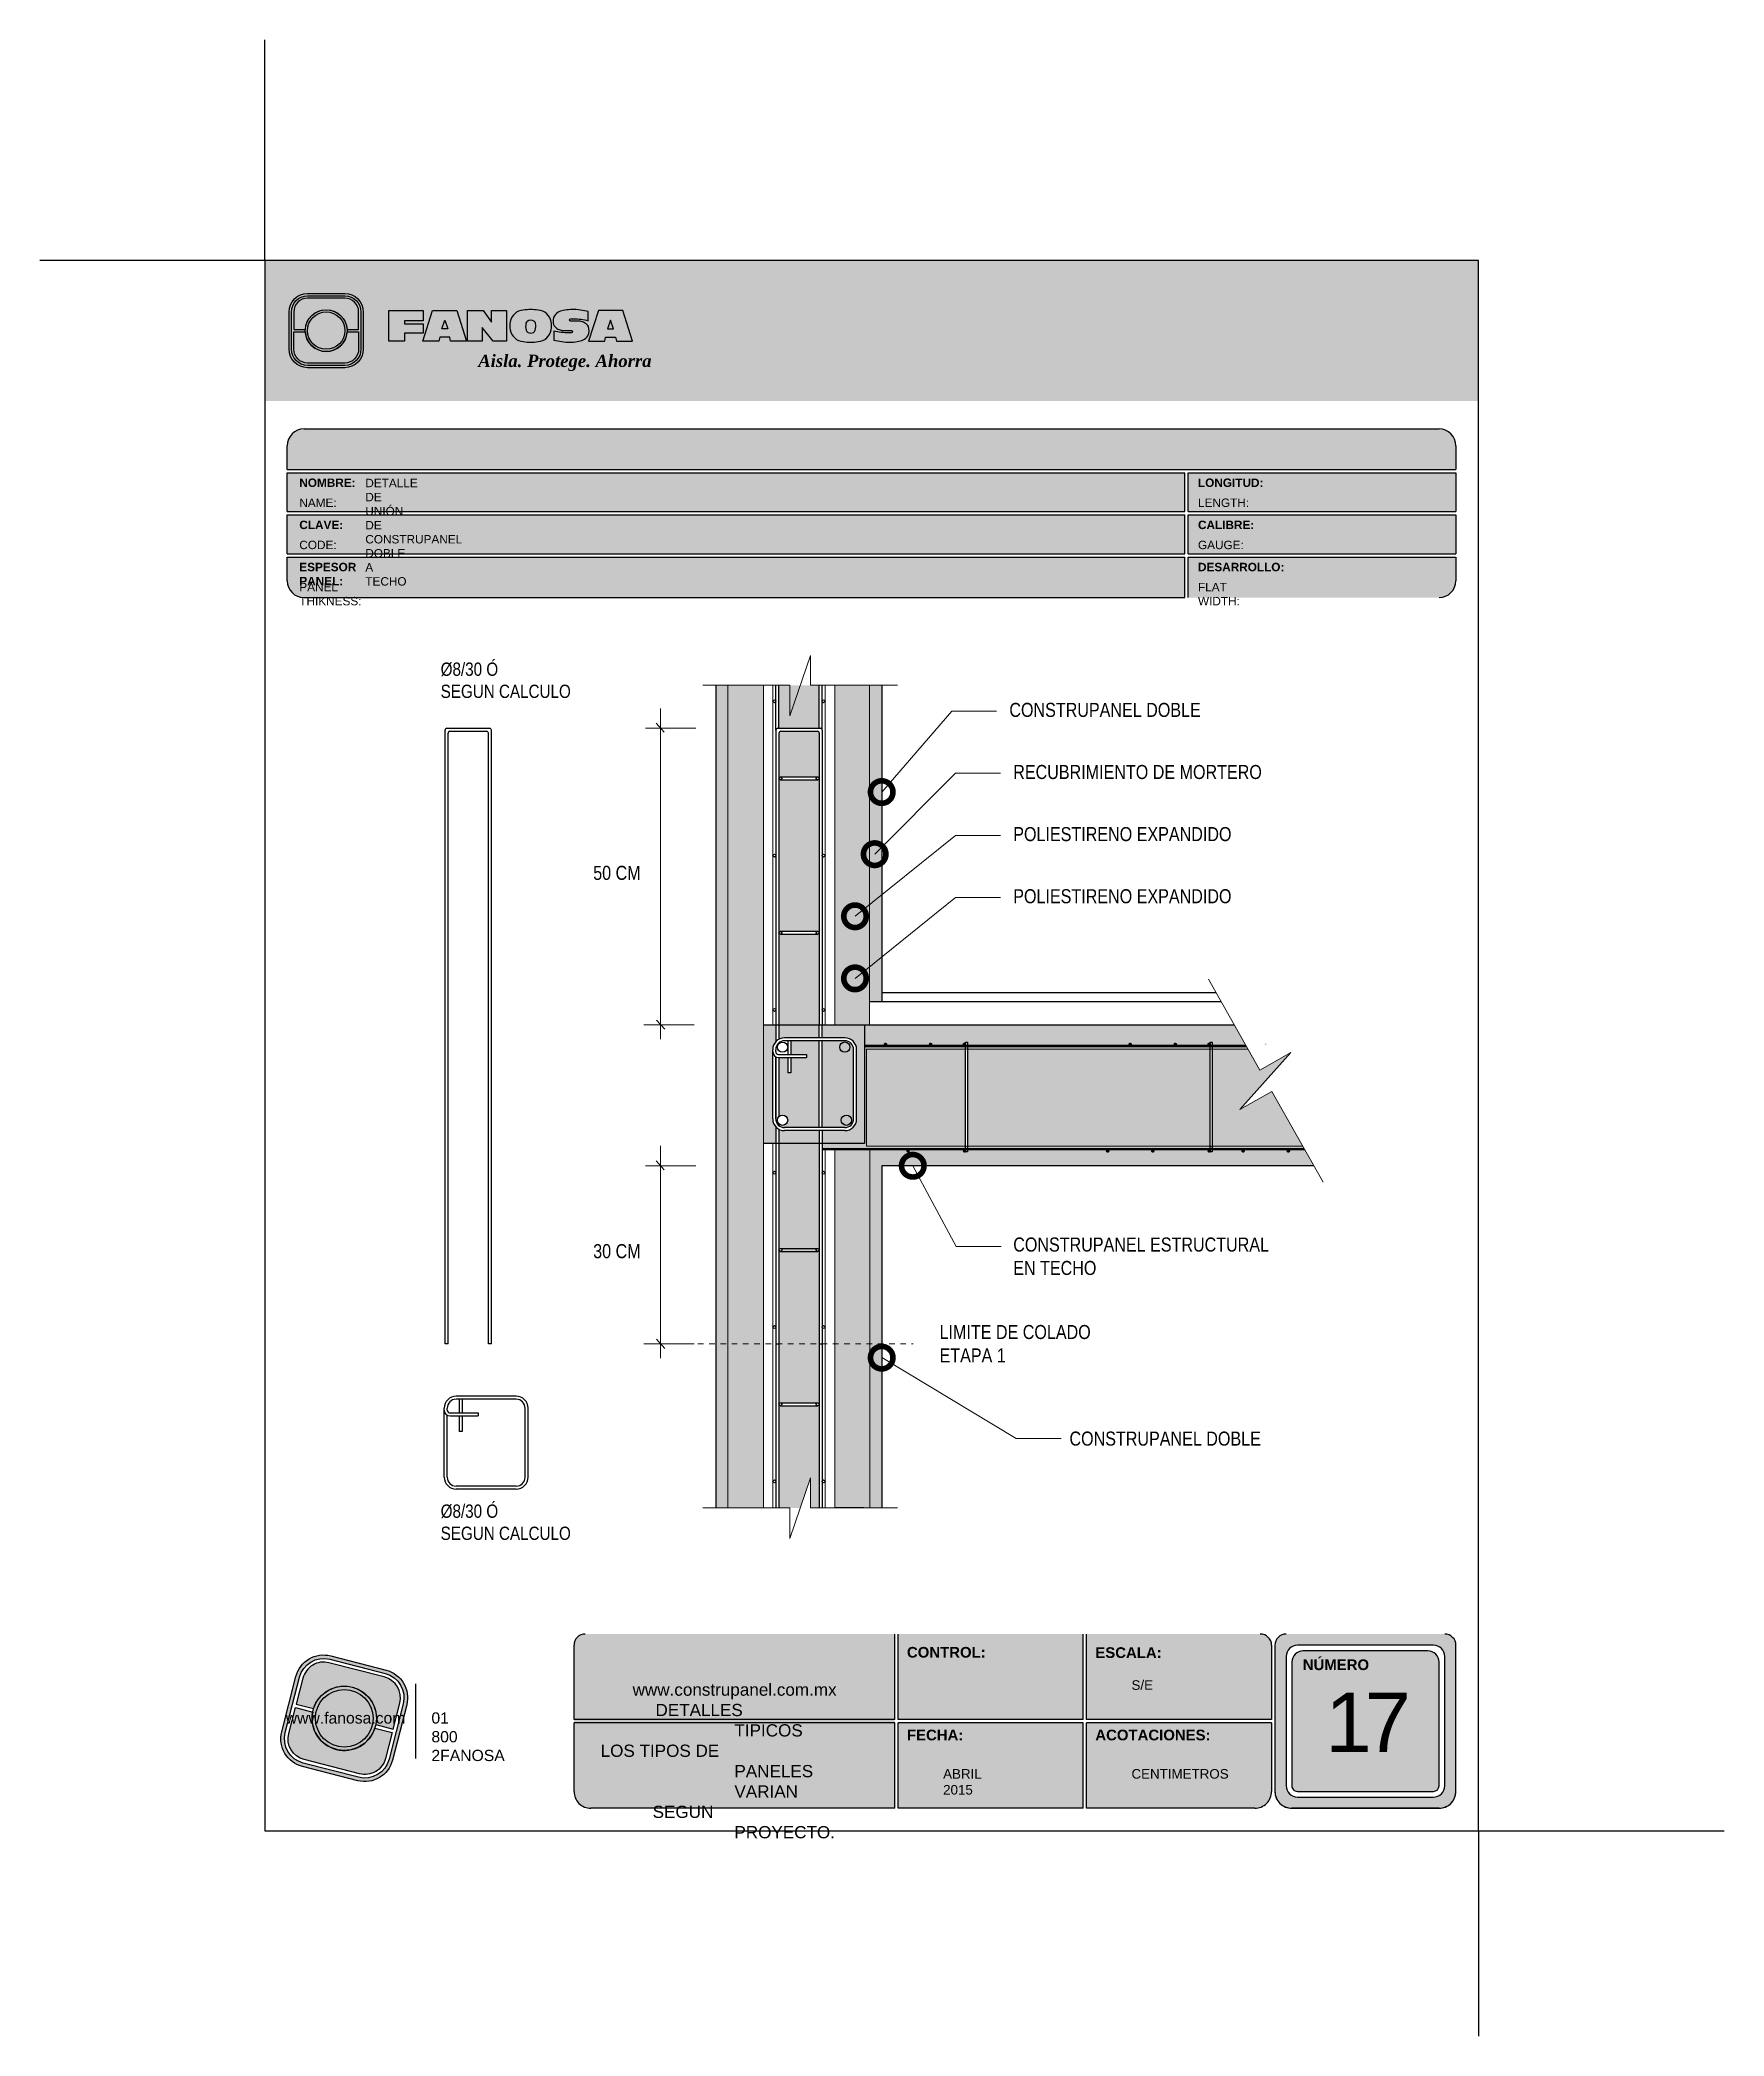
# Model space of a CAD drawing. Header units: millimetres. Extents: x 0 to 30, y 0 to 35.5.
import ezdxf

# ---------------------------------------------------------------- set-up
doc = ezdxf.new("R2010")
doc.units = ezdxf.units.MM
for name, pattern in [('CONTINUA', [0]), ('DASHED', [0.75, 0.5, -0.25]), ('DASHED2', [9.524999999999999, 6.35, -3.175])]:
    doc.linetypes.add(name, pattern=pattern)
for name, color, linetype, lineweight in [('CONSTRUPANEL', 170, 'Continuous', 20), ('hatch', 252, 'Continuous', 0), ('LAMINA ACCESORIOS', 1, 'Continuous', 30), ('TEXTO', 7, 'DASHED2', 0), ('TEXTO CUADRO DATOS', 251, 'Continuous', 0)]:
    doc.layers.add(name, color=color, linetype=linetype, lineweight=lineweight)
doc.styles.add('Erika', font='techl___.ttf', dxfattribs={"height": 0.25})
doc.styles.get("Standard").update_dxf_attribs({"font": 'arial.ttf'})
doc.dimstyles.new('Erika', dxfattribs={"dimtxt": 0.25, "dimasz": 0.8, "dimexe": 0.5, "dimexo": 0.5, "dimgap": 0, "dimtad": 0, "dimlfac": 0.1, "dimzin": 1, "dimdsep": 46, "dimtxsty": 'Erika', "dimblk": 'DOTSMALL', "dimcen": 2.5, "dimse1": 1, "dimse2": 1, "dimclrd": 252, "dimclre": 252, "dimclrt": 256, "dimadec": 0, "dimazin": 0, "dimtfac": 1, "dimtmove": 0, "dimatfit": 3, "dimldrblk": 'DOTSMALL', "dimfxl": 1, "dimlwd": 0, "dimlwe": 0, "dimarcsym": 0})

msp = doc.modelspace()

# ---------------------------------------------------------------- texts
at = {"layer": 'TEXTO', "linetype": 'ByBlock', "lineweight": 0, "attachment_point": 1, "style": 'Erika'}
for s, insert, char_height in [('%%C8/30 Ó \\PSEGUN CALCULO ', (7.128169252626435, 24.43679182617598), 0.23625), ('CONSTRUPANEL DOBLE', (17.24459634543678, 23.71964254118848), 0.25), ('RECUBRIMIENTO DE MORTERO', (17.31371626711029, 22.61462275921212), 0.25), ('POLIESTIRENO EXPANDIDO', (17.31371626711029, 21.50960297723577), 0.25), ('50 CM', (9.841766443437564, 20.82001576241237), 0.25), ('POLIESTIRENO EXPANDIDO', (17.31371626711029, 20.40458319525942), 0.25), ('CONSTRUPANEL ESTRUCTURAL\\PEN TECHO', (17.31371626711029, 14.20754745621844), 0.25), ('30 CM', (9.841766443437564, 14.08964571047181), 0.25), ('LIMITE DE COLADO\\PETAPA 1', (16.00284256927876, 12.651287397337), 0.25), ('CONSTRUPANEL DOBLE', (18.3138435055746, 10.75496963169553), 0.25), ('%%C8/30 Ó \\PSEGUN CALCULO ', (7.128169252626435, 9.457307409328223), 0.23625)]:
    msp.add_mtext(s, dxfattribs=dict(at, insert=insert, char_height=char_height))
at = {"layer": 'TEXTO CUADRO DATOS', "attachment_point": 1}
for s, insert, char_height, width in [('{\\fArial|b1|i0|c0|p34;NOMBRE:}', (4.6142377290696, 27.71126850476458), 0.15, 0.003231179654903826), ('{\\fArial|b0|i0|c0|p34;DETALLE DE UNIÓN DE CONSTRUPANEL DOBLE A TECHO}', (5.788287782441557, 27.70615254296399), 0.15, 0.003231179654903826), ('{\\fArial|b1|i0|c0|p34;LONGITUD:}', (20.60001772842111, 27.71126850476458), 0.15, 0.003231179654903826), ('{\\fArial|b0|i0|c0|p34;NAME:}', (4.6142377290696, 27.35459543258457), 0.15, 0.003231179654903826), ('{\\fArial|b0|i0|c0|p34;LENGTH:}', (20.60001772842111, 27.35459543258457), 0.15, 0.003231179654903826), ('{\\fArial|b1|i0|c0|p34;CLAVE:}', (4.6142377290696, 26.96126850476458), 0.15, 0.003231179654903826), ('{\\fArial|b1|i0|c0|p34;CALIBRE:}', (20.60001772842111, 26.96126850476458), 0.15, 0.003231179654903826), ('{\\fArial|b0|i0|c0|p34;CODE:}', (4.6142377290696, 26.60459543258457), 0.15, 0.003231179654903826), ('{\\fArial|b0|i0|c0|p34;GAUGE:}', (20.60001772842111, 26.60459543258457), 0.15, 0.003231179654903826), ('{\\fArial|b1|i0|c0|p34;ESPESOR PANEL:}', (4.6142377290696, 26.21126850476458), 0.15, 0.003231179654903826), ('{\\fArial|b1|i0|c0|p34;DESARROLLO:}', (20.60001772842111, 26.21126850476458), 0.15, 0.003231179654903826), ('{\\fArial|b0|i0|c0|p34;PANEL THIKNESS:}', (4.6142377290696, 25.85459543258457), 0.15, 0.003231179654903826), ('{\\fArial|b0|i0|c0|p34;FLAT WIDTH:}', (20.60001772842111, 25.85459543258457), 0.15, 0.003231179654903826), ('{\\fArial|b1|i0|c0|p34;CONTROL:}', (15.42292164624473, 6.92307256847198), 0.19, 0.003231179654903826), ('{\\fArial|b1|i0|c0|p34;ESCALA:}', (18.77388103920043, 6.917615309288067), 0.19, 0.003231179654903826), ('{\\fArial|b1|i0|c0|p34;NÚMERO}', (22.46411451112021, 6.70161398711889), 0.19, 0.003231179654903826), ('\\pi-1.8111;www.construpanel.com.mx\\P\\pi-1.4048;DETALLES TIPICOS\\P\\pi-2.3799;LOS TIPOS DE PANELES VARIAN\\P\\pi-1.4548;SEGUN PROYECTO.', (12.35394288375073, 6.27260214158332), 0.2174175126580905, 0.003697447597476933), ('{\\fArial|b0|i0|c0|p34;S/E}', (19.41738612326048, 6.330397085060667), 0.17, 0.003231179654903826), ('\\pi-0.54384;{\\T0.75;17}', (23.40804492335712, 6.112181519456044), 1.060422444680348, 0.00456855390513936), ('{\\fArial|b1|i0|c0|p34;FECHA:}', (15.42292164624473, 5.451268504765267), 0.19, 0.003231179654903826), ('{\\fArial|b1|i0|c0|p34;ACOTACIONES:}', (18.77388103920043, 5.451268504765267), 0.19, 0.003231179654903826), ('{\\fArial|b0|i0|c0|p34;ABRIL 2015}', (16.06642673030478, 4.75039708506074), 0.17, 0.003231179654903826), ('{\\fArial|b0|i0|c0|p34;CENTIMETROS}', (19.41738612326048, 4.75039708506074), 0.17, 0.003231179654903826)]:
    msp.add_mtext(s, dxfattribs=dict(at, insert=insert, char_height=char_height, width=width))

# ---------------------------------------------------------------- blocks, each defined once
blk = doc.blocks.new('_DotSmall')
at = {"color": 0, "linetype": 'ByBlock', "const_width": 0.5}
blk.add_lwpolyline([(-0.0625, 0, 1), (0.0625, 0, 1)], format="xyb", close=True, dxfattribs=at)
blk = doc.blocks.new('LOGO 1')
h = blk.add_hatch(color=7)
h.set_gradient(color1=(255, 255, 255), color2=(0, 0, 255), rotation=180, tint=1)
h.paths.add_polyline_path([(362.633524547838, 273.3012676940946), (362.633524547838, 270.8012676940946), (384.2235245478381, 270.8012676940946), (384.2235245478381, 273.3012676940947)])
at = {"true_color": 0xffffff}
h = blk.add_hatch(color=7, dxfattribs=at)
edge = h.paths.add_edge_path()
edge.add_arc((364.057378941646, 271.7212676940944), 0.3299999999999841, -89.99999999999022, 9.890754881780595e-12, ccw=False)
edge.add_line((364.0573789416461, 271.3912676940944), (363.3973789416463, 271.3912676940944))
edge.add_arc((363.3973789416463, 271.7212676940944), 0.3299999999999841, 179.9999999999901, 269.9999999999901, ccw=False)
edge.add_line((363.0673789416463, 271.7212676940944), (363.0673789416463, 272.3812676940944))
edge.add_arc((363.3973789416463, 272.3812676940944), 0.3299999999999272, 90, 180, ccw=False)
edge.add_line((363.3973789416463, 272.7112676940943), (364.0573789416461, 272.7112676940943))
edge.add_arc((364.0573789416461, 272.3812676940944), 0.3299999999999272, 0, 90, ccw=False)
edge.add_line((364.387378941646, 272.3812676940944), (364.387378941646, 271.7212676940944))
edge = h.paths.add_edge_path(flags=16)
edge.add_arc((364.0573789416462, 271.7212676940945), 0.2887500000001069, 269.9999999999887, 359.9999999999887, ccw=False)
edge.add_line((364.0573789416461, 271.4325176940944), (363.3973789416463, 271.4325176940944))
edge.add_arc((363.3973789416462, 271.7212676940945), 0.2887500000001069, 180.0000000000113, 270.0000000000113, ccw=False)
edge.add_line((363.1086289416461, 271.7212676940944), (363.1086289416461, 272.3812676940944))
edge.add_arc((363.3973789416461, 272.3812676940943), 0.28875000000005, 89.99999999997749, 179.9999999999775, ccw=False)
edge.add_line((363.3973789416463, 272.6700176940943), (364.0573789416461, 272.6700176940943))
edge.add_arc((364.0573789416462, 272.3812676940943), 0.28875000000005, 2.262368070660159e-11, 90.00000000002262, ccw=False)
edge.add_line((364.3461289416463, 272.3812676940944), (364.3461289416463, 271.7212676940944))
for color, points in [(30, [(364.0980555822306, 272.0718926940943), (364.3048789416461, 272.0718926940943), (364.3048789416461, 272.3812676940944, 0.4142135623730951), (364.0573789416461, 272.6287676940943), (363.3973789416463, 272.6287676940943, 0.4142135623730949), (363.1498789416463, 272.3812676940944), (363.1498789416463, 272.0718926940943), (363.3567023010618, 272.0718926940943, -0.9459053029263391)]), (170, [(364.3048789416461, 271.7212676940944), (364.3048789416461, 272.0306426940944), (364.0980555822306, 272.0306426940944, -0.9459053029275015), (363.3567023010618, 272.0306426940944), (363.1498789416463, 272.0306426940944), (363.1498789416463, 271.7212676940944, 0.4142135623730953), (363.3973789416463, 271.4737676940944), (364.057378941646, 271.4737676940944, 0.4142135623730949)])]:
    blk.add_hatch(color=color).paths.add_polyline_path(points)
h = blk.add_hatch(color=7, dxfattribs=at)
h.paths.add_polyline_path([(363.3561289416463, 272.0512676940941, 1), (364.0986289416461, 272.0512676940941, 1)])
h.paths.add_polyline_path([(364.0602079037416, 272.0512676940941, -1), (363.3945499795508, 272.0512676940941, -1)], flags=16)
blk.add_hatch(color=7, dxfattribs=at).paths.add_polyline_path([(364.8420585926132, 272.4104305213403), (365.4501879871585, 272.4104305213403), (365.4501879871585, 272.2247109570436), (365.119665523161, 272.2247109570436), (365.119665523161, 272.1719110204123), (365.4501879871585, 272.1719110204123), (365.4501879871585, 272.00471122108), (365.119665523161, 272.00471122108), (365.119665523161, 271.8609844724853), (364.8420585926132, 271.8609844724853)])
h = blk.add_hatch(color=7, dxfattribs=at)
h.paths.add_polyline_path([(365.620750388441, 272.4104305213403), (365.4485062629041, 271.8609844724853), (365.7332546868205, 271.8609844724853), (365.7479187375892, 271.934277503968), (365.9266795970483, 271.934277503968), (365.9413436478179, 271.8609844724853), (366.2260920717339, 271.8609844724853), (366.0538479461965, 272.4104305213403)])
h.paths.add_polyline_path([(365.837299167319, 272.2366800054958), (365.8906148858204, 272.0814774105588), (365.7839834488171, 272.0814774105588)], flags=16)
h = blk.add_hatch(color=7, dxfattribs=at)
h.paths.add_polyline_path([(366.9358659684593, 272.4104305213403), (366.6709453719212, 272.4104305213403), (366.6709453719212, 272.1991139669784), (366.5221127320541, 272.4104305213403), (366.2395855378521, 272.4104305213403), (366.2395855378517, 271.8609844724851), (366.5045061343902, 271.8609844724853), (366.5045061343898, 272.1071001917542), (366.6947223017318, 271.8609844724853), (366.9358659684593, 271.8609844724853)])
h.paths.add_polyline_path([(367.4970415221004, 272.4140725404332, 0.09403921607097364), (367.2339520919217, 272.4140725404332, 0.3497782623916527), (367.0006865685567, 272.2074327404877, 0.09737279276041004), (367.0006865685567, 272.0639822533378, 0.3497782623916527), (367.2339520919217, 271.8573424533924, 0.09403921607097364), (367.4970415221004, 271.8573424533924, 0.3497782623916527), (367.7303070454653, 272.0639822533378, 0.09737279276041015), (367.7303070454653, 272.2074327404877, 0.3497782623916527)])
h.paths.add_polyline_path([(367.2999959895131, 272.2148320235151, -0.3799377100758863), (367.4309976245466, 272.2148320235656, -0.158874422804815), (367.4503779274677, 272.1817168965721, -0.1263576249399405), (367.44577155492, 272.0572845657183, -0.2142742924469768), (367.4126854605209, 272.0188340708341, -0.2226123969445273), (367.318308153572, 272.0188340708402, -0.2142742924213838), (367.2852220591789, 272.0572845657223, -0.1263576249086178), (367.2806156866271, 272.1817168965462, -0.1588744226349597)], flags=16)
h.paths.add_polyline_path([(368.0775589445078, 272.2601931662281), (368.1276424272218, 272.2601931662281, -0.05869489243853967), (368.3904870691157, 272.2278050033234), (368.3904870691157, 272.3881713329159, 0.06395994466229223), (368.1046346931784, 272.4264429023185, 0.04691611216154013), (367.9730899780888, 272.4140725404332, 0.2229690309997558), (367.7857619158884, 272.3139728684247, 0.1654172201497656), (367.7667124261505, 272.182419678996, 0.1952229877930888), (367.8161538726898, 272.1004656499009, 0.07724634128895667), (367.887655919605, 272.0635888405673, 0.08066867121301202), (367.9607834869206, 272.0517133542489), (368.0895714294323, 272.0517133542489, -1), (368.0895714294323, 272.0112218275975), (368.0394879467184, 272.0112218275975, -0.05869489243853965), (367.7766433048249, 272.0436099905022), (367.7766433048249, 271.8832436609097, 0.0639599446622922), (368.0624956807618, 271.8449720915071, 0.04691611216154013), (368.1940403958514, 271.8573424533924, 0.2229690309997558), (368.3813684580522, 271.9574421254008, 0.2091142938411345), (368.391184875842, 272.1225548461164, 0.1301021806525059), (368.3636451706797, 272.1610969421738, 0.09267767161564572), (368.2794744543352, 272.2078261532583, 0.08066867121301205), (368.2063468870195, 272.2197016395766), (368.0775589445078, 272.2197016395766, -1)])
h.paths.add_polyline_path([(369.0017330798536, 272.4104305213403), (368.5686355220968, 272.4104305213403), (368.3963913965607, 271.8609844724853), (368.6811398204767, 271.8609844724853), (368.6958038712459, 271.934277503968), (368.8745647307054, 271.934277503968), (368.8892287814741, 271.8609844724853), (369.1739772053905, 271.8609844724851)])
h.paths.add_polyline_path([(368.7851843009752, 272.2366800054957), (368.8385000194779, 272.0814774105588), (368.7318685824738, 272.0814774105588)], flags=16)
h = blk.add_hatch(color=252)
h.set_gradient(color1=(132, 132, 132), rotation=70.00000000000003, tint=1, name='SPHERICAL')
h.paths.add_polyline_path([(364.0602079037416, 272.0512676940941, 1), (363.3945499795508, 272.0512676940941, 1)])
at = {"color": 7, "true_color": 0xffffff}
for points in [[(364.387378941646, 271.7212676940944, -0.414213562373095), (364.0573789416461, 271.3912676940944), (363.3973789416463, 271.3912676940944, -0.414213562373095), (363.0673789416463, 271.7212676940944), (363.0673789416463, 272.3812676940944, -0.414213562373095), (363.3973789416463, 272.7112676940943), (364.0573789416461, 272.7112676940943, -0.4142135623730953), (364.387378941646, 272.3812676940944)], [(364.3461289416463, 271.7212676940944, -0.4142135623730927), (364.0573789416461, 271.4325176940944), (363.3973789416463, 271.4325176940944, -0.4142135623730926), (363.1086289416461, 271.7212676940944), (363.1086289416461, 272.3812676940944, -0.414213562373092), (363.3973789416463, 272.6700176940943), (364.0573789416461, 272.6700176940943, -0.4142135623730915), (364.3461289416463, 272.3812676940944)], [(367.7303070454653, 272.2074327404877, 0.3497782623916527), (367.4970415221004, 272.4140725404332, 0.09403921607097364), (367.2339520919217, 272.4140725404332, 0.3497782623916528), (367.0006865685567, 272.2074327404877, 0.09737279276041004), (367.0006865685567, 272.0639822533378, 0.3497782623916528), (367.2339520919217, 271.8573424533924, 0.09403921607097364), (367.4970415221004, 271.8573424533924, 0.3497782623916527), (367.7303070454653, 272.0639822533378, 0.09737279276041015)], [(368.3637508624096, 272.1610094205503, 0.09280978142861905), (368.2794744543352, 272.2078261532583, 0.08066867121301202), (368.2063468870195, 272.2197016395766), (368.0775589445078, 272.2197016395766, -0.9999999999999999), (368.0775589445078, 272.2601931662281), (368.1276424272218, 272.2601931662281, -0.05869489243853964), (368.3904870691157, 272.2278050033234), (368.3904870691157, 272.3881713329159, 0.06395994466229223), (368.1046346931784, 272.4264429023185, 0.04691611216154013), (367.9730899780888, 272.4140725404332, 0.2229690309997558), (367.7857619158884, 272.3139728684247, 0.1654172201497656), (367.7667124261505, 272.182419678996, 0.1952229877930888), (367.8161538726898, 272.1004656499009, 0.07724634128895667), (367.887655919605, 272.0635888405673, 0.08066867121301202), (367.9607834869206, 272.0517133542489), (368.0895714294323, 272.0517133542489, -0.9999999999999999), (368.0895714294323, 272.0112218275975), (368.0394879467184, 272.0112218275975, -0.05869489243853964), (367.7766433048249, 272.0436099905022), (367.7766433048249, 271.8832436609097, 0.06395994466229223), (368.0624956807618, 271.8449720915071, 0.04691611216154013), (368.1940403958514, 271.8573424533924, 0.2229690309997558), (368.3813684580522, 271.9574421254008, 0.2091142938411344), (368.391184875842, 272.1225548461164, 0.1341802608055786)], [(367.2852220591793, 272.0572845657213, 0.2142742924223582), (367.318308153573, 272.0188340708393, 0.2226123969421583), (367.4126854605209, 272.0188340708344, 0.2142742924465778), (367.44577155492, 272.0572845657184, 0.1263576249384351), (367.4503779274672, 272.1817168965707, 0.1588744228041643), (367.4309976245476, 272.2148320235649, 0.379937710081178), (367.2999959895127, 272.2148320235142, 0.1588744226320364), (367.2806156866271, 272.1817168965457, 0.1263576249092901)]]:
    blk.add_lwpolyline(points, format="xyb", close=True, dxfattribs=at)
at = {"color": 30}
blk.add_lwpolyline([(364.3048789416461, 272.0718926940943), (364.3048789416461, 272.3812676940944, 0.414213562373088), (364.0573789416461, 272.6287676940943), (363.3973789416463, 272.6287676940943, 0.4142135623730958), (363.1498789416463, 272.3812676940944), (363.1498789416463, 272.0718926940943), (363.3567023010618, 272.0718926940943, -0.9459053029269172), (364.0980555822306, 272.0718926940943)], format="xyb", close=True, dxfattribs=at)
at = {"color": 7, "true_color": 0xffffff}
for points in [[(364.8420585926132, 272.4104305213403), (365.4501879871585, 272.4104305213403), (365.4501879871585, 272.2247109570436), (365.119665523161, 272.2247109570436), (365.119665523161, 272.1719110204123), (365.4501879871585, 272.1719110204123), (365.4501879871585, 272.00471122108), (365.119665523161, 272.00471122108), (365.119665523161, 271.8609844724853), (364.8420585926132, 271.8609844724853)], [(365.7332546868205, 271.8609844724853), (365.4485062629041, 271.8609844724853), (365.620750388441, 272.4104305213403), (366.0538479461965, 272.4104305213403), (366.2260920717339, 271.8609844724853), (365.9413436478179, 271.8609844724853), (365.9266795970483, 271.934277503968), (365.7479187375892, 271.934277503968)], [(366.5045061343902, 272.1071001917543), (366.5045061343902, 271.8609844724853), (366.2395855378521, 271.8609844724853), (366.2395855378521, 272.4104305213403), (366.5221127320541, 272.4104305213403), (366.6709453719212, 272.1991139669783), (366.6709453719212, 272.4104305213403), (366.9358659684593, 272.4104305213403), (366.9358659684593, 271.8609844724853), (366.6947223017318, 271.8609844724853)], [(368.8745647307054, 271.934277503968), (368.8892287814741, 271.8609844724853), (369.1739772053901, 271.8609844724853), (369.0017330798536, 272.4104305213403), (368.5686355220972, 272.4104305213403), (368.3963913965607, 271.8609844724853), (368.6811398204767, 271.8609844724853), (368.6958038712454, 271.934277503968)], [(365.7839834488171, 272.0814774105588), (365.837299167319, 272.2366800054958), (365.8906148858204, 272.0814774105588)], [(368.8385000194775, 272.0814774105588), (368.7851843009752, 272.2366800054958), (368.7318685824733, 272.0814774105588)]]:
    blk.add_lwpolyline(points, close=True, dxfattribs=at)
at = {"color": 170}
blk.add_lwpolyline([(363.3567023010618, 272.0306426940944, 0.9459053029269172), (364.0980555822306, 272.0306426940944), (364.3048789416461, 272.0306426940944), (364.3048789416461, 271.7212676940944, -0.4142135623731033), (364.0573789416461, 271.4737676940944), (363.3973789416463, 271.4737676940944, -0.414213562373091), (363.1498789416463, 271.7212676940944), (363.1498789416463, 272.0306426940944)], format="xyb", close=True, dxfattribs=at)
at = {"color": 7, "true_color": 0xffffff}
for radius in [0.3712499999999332, 0.332828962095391]:
    blk.add_circle((363.7273789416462, 272.0512676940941), radius, dxfattribs=at)
at = {"color": 254, "insert": (366.4315877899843, 271.623287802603), "char_height": 0.22, "width": 5.448476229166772, "attachment_point": 1}
blk.add_mtext('{\\fBookman Old Style|b1|i1|c0|p18;\\C255;\\c16777215;Aisla. Protege. Ahorra}', dxfattribs=at)
blk = doc.blocks.new('LOGO GRIS')
at = {"true_color": 0xe3e3e3}
h = blk.add_hatch(color=254, dxfattribs=at)
edge = h.paths.add_edge_path()
edge.add_arc((2075.55300328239, 279.2979295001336), 0.508199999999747, 255.6007667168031, 345.6007667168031, ccw=False)
edge.add_line((2075.426625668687, 278.8056938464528), (2074.442154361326, 279.0584490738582))
edge.add_arc((2074.568531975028, 279.5506847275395), 0.5082000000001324, 165.6007667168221, 255.6007667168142, ccw=False)
edge.add_line((2074.076296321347, 279.6770623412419), (2074.329051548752, 280.661533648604))
edge.add_arc((2074.821287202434, 280.535156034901), 0.508200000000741, 75.60076671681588, 165.6007667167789, ccw=False)
edge.add_line((2074.947664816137, 281.0273916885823), (2075.932136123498, 280.7746364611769))
edge.add_arc((2075.805758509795, 280.2824008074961), 0.5081999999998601, -14.399233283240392, 75.60076671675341, ccw=False)
edge.add_line((2076.297994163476, 280.1560231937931), (2076.045238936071, 279.1715518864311))
edge = h.paths.add_edge_path(flags=16)
edge.add_arc((2075.55300328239, 279.2979295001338), 0.4446749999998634, 255.6007667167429, 345.6007667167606, ccw=False)
edge.add_line((2075.4424228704, 278.867223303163), (2074.457951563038, 279.1199785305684))
edge.add_arc((2074.568531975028, 279.5506847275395), 0.4446750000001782, 165.6007667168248, 255.60076671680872, ccw=False)
edge.add_line((2074.137825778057, 279.6612651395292), (2074.390581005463, 280.6457364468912))
edge.add_arc((2074.821287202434, 280.5351560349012), 0.4446750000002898, 75.60076671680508, 165.6007667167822, ccw=False)
edge.add_line((2074.931867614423, 280.9658622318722), (2075.916338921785, 280.7131070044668))
edge.add_arc((2075.805758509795, 280.2824008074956), 0.4446750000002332, -14.399233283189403, 75.60076671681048, ccw=False)
edge.add_line((2076.236464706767, 280.1718203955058), (2075.983709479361, 279.1873490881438))
h = blk.add_hatch(color=254, dxfattribs=at)
edge = h.paths.add_edge_path()
edge.add_line((2076.05645623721, 279.7261466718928), (2076.174935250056, 280.1876175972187))
edge.add_arc((2075.805758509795, 280.2824008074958), 0.3811499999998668, 345.60076671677, 435.6007667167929)
edge.add_line((2075.900541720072, 280.6515775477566), (2074.916070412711, 280.9043327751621))
edge.add_arc((2074.821287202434, 280.5351560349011), 0.3811500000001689, 75.6007667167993, 165.6007667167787)
edge.add_line((2074.452110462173, 280.6299392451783), (2074.333631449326, 280.1684683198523))
edge.add_line((2074.333631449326, 280.1684683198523), (2074.642133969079, 280.0892627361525))
edge.add_arc((2075.187145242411, 279.9165427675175), 0.5717249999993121, -11.21449474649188, 162.4160281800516, ccw=False)
edge.add_line((2075.747953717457, 279.8053522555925), (2076.05645623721, 279.7261466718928))
h = blk.add_hatch(color=254, dxfattribs=at)
h.paths.add_polyline_path([(2074.615420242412, 279.9165427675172, 1), (2075.758870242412, 279.9165427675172, 1)])
h.paths.add_polyline_path([(2075.699701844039, 279.9165427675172, -1), (2074.674588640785, 279.9165427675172, -1)], flags=16)
h = blk.add_hatch(color=252)
h.set_gradient(color1=(132, 132, 132), rotation=70.00000000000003, tint=1, name='SPHERICAL')
h.paths.add_polyline_path([(2075.699701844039, 279.9165427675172, 1), (2074.674588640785, 279.9165427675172, 1)])
h = blk.add_hatch(color=254, dxfattribs=at)
edge = h.paths.add_edge_path()
edge.add_arc((2075.187145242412, 279.9165427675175), 0.5717250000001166, 168.7855052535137, 342.4160281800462)
edge.add_line((2075.732156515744, 279.7438227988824), (2076.040659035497, 279.6646172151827))
edge.add_line((2076.040659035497, 279.6646172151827), (2075.922180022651, 279.2031462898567))
edge.add_arc((2075.55300328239, 279.2979295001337), 0.3811499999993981, 255.6007667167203, 345.60076671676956, ccw=False)
edge.add_line((2075.458220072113, 278.9287527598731), (2074.473748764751, 279.1815079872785))
edge.add_arc((2074.568531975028, 279.5506847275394), 0.3811500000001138, 165.6007667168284, 255.60076671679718, ccw=False)
edge.add_line((2074.199355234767, 279.6454679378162), (2074.317834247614, 280.1069388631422))
edge.add_line((2074.317834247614, 280.1069388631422), (2074.626336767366, 280.0277332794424))
at = {"color": 254, "true_color": 0xe3e3e3}
for points in [[(2076.045238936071, 279.1715518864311, -0.414213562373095), (2075.426625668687, 278.8056938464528), (2074.442154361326, 279.0584490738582, -0.414213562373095), (2074.076296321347, 279.6770623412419), (2074.329051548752, 280.661533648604, -0.414213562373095), (2074.947664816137, 281.0273916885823), (2075.932136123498, 280.7746364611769, -0.4142135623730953), (2076.297994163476, 280.1560231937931)], [(2075.983709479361, 279.1873490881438, -0.4142135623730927), (2075.4424228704, 278.867223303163), (2074.457951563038, 279.1199785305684, -0.4142135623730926), (2074.137825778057, 279.6612651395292), (2074.390581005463, 280.6457364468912, -0.414213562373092), (2074.931867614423, 280.9658622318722), (2075.916338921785, 280.7131070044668, -0.4142135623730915), (2076.236464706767, 280.1718203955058)], [(2076.05645623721, 279.7261466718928), (2076.174935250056, 280.1876175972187, 0.414213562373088), (2075.900541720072, 280.6515775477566), (2074.916070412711, 280.9043327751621, 0.4142135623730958), (2074.452110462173, 280.6299392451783), (2074.333631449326, 280.1684683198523), (2074.642133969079, 280.0892627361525, -0.9459053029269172), (2075.747953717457, 279.8053522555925)], [(2074.626336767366, 280.0277332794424, 0.9459053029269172), (2075.732156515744, 279.7438227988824), (2076.040659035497, 279.6646172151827), (2075.922180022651, 279.2031462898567, -0.4142135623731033), (2075.458220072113, 278.9287527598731), (2074.473748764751, 279.1815079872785, -0.414213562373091), (2074.199355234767, 279.6454679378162), (2074.317834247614, 280.1069388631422)]]:
    blk.add_lwpolyline(points, format="xyb", close=True, dxfattribs=at)
for radius in [0.5717249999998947, 0.5125566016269]:
    blk.add_circle((2075.187145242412, 279.9165427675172), radius, dxfattribs=at)
blk = doc.blocks.new('FANOSA')
at = {"color": 253, "true_color": 0xb3b3b3, "const_width": 0.02}
blk.add_lwpolyline([(365.3181968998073, 247.9798347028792), (365.3181968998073, 246.6427006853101)], dxfattribs=at)
at = {"color": 254}
blk.add_blockref('LOGO GRIS', (-1711.138939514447, -32.55437656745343), dxfattribs=at)
at = {"layer": 'TEXTO CUADRO DATOS', "char_height": 0.2, "width": 0.003231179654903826, "attachment_point": 1}
for s, insert in [('{\\fArial|b0|i0|c0|p34;www.fanosa.com}', (363.0082168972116, 247.4682254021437)), ('{\\fArial|b0|i0|c0|p34;01 800 2FANOSA}', (365.5993370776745, 247.4682254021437))]:
    blk.add_mtext(s, dxfattribs=dict(at, insert=insert))

# ---------------------------------------------------------------- hatches: boundary and pattern name
at = {"true_color": 0xb3b3b3}
for points in [[(25.18823572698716, 27.87273418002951), (25.18823572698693, 28.29273418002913, 0.4142135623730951), (24.88823572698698, 28.59273418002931), (4.698235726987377, 28.59273418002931, 0.4142135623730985), (4.398235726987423, 28.29273418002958), (4.398235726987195, 27.87273418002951)], [(15.20691964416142, 4.052734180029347), (15.20691964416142, 5.632734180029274), (15.20691964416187, 7.152734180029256), (9.700966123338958, 7.152734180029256, 0.4142135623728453), (9.50096612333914, 6.952734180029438), (9.500966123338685, 5.632734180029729), (9.50096612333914, 4.352734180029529, 0.4142135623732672), (9.800966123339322, 4.052734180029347)]]:
    msp.add_hatch(color=253, dxfattribs=at).paths.add_polyline_path(points)
h = msp.add_hatch(color=253, dxfattribs=at)
h.paths.add_polyline_path([(4.398235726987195, 27.81273418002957), (4.398235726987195, 27.12273418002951), (20.36772720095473, 27.12273418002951), (20.36772720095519, 27.81273418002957)])
h.paths.add_polyline_path([(20.36772720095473, 26.37273418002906), (20.36772720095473, 27.06273418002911), (4.398235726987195, 27.06273418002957), (4.398235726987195, 26.37273418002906)])
h.paths.add_polyline_path([(20.36772720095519, 25.59273418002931), (20.36772720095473, 26.31273418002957), (4.398235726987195, 26.31273418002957), (4.398235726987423, 25.89273418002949, 0.4142135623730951), (4.698235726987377, 25.59273418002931)])
h.paths.add_polyline_path([(20.42772720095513, 26.31273418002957), (20.42772720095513, 25.59273418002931), (24.88823572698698, 25.59273418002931, 0.4142135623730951), (25.18823572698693, 25.89273418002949), (25.18823572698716, 26.31273418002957)])
h.paths.add_polyline_path([(20.42772720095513, 27.06273418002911), (20.42772720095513, 26.37273418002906), (25.18823572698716, 26.37273418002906), (25.18823572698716, 27.06273418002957)])
h.paths.add_polyline_path([(20.42772720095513, 27.81273418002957), (20.42772720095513, 27.12273418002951), (25.18823572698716, 27.12273418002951), (25.18823572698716, 27.81273418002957)])
h = msp.add_hatch(color=253, dxfattribs=at)
h.paths.add_polyline_path([(22.16883843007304, 7.152734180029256, 0.4142135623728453), (21.96883843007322, 6.952734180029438), (21.96883843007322, 4.352734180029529, 0.4142135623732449), (22.2688384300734, 4.052734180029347), (24.88823572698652, 4.052734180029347, 0.4142135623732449), (25.1882357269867, 4.352734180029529), (25.1882357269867, 6.952734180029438, 0.4142135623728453), (24.98823572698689, 7.152734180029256)])
h.paths.add_polyline_path([(24.98823572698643, 6.75273418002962), (24.98823572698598, 4.452734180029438, -0.4142135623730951), (24.78823572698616, 4.252734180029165), (22.3688384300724, 4.252734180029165, -0.4142135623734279), (22.16883843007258, 4.452734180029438), (22.16883843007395, 6.75273418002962, -0.4142135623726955), (22.36883843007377, 6.952734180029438), (24.78823572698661, 6.952734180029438, -0.4142135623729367)], flags=16)
h.paths.add_polyline_path([(24.88823572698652, 6.652734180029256), (24.88823572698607, 4.452734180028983, -0.4142135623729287), (24.78823572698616, 4.352734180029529), (22.3688384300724, 4.352734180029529, -0.4142135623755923), (22.26883843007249, 4.452734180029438), (22.26883843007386, 6.652734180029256, -0.4142135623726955), (22.46883843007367, 6.852734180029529), (24.6882357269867, 6.852734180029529, -0.4142135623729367)], flags=0)
h.paths.add_polyline_path([(22.87318891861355, 6.559394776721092), (24.17571279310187, 6.559394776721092), (24.17571279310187, 4.303255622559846), (22.87318891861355, 4.303255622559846)], flags=8)
h.paths.add_polyline_path([(22.41661451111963, 8.338164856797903), (23.66094602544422, 8.338164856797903), (23.66094602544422, 8.046684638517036), (22.41661451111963, 8.046684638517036)], flags=9)
h = msp.add_hatch(color=253, dxfattribs=at)
h.paths.add_polyline_path([(22.16883843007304, 7.152734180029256, 0.4142135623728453), (21.96883843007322, 6.952734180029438), (21.96883843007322, 4.352734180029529, 0.4142135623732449), (22.2688384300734, 4.052734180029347), (24.88823572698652, 4.052734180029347, 0.4142135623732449), (25.1882357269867, 4.352734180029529), (25.1882357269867, 6.952734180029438, 0.4142135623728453), (24.98823572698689, 7.152734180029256)])
h.paths.add_polyline_path([(24.98823572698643, 6.75273418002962), (24.98823572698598, 4.452734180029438, -0.4142135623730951), (24.78823572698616, 4.252734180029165), (22.3688384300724, 4.252734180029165, -0.4142135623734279), (22.16883843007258, 4.452734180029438), (22.16883843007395, 6.75273418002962, -0.4142135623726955), (22.36883843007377, 6.952734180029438), (24.78823572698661, 6.952734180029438, -0.4142135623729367)], flags=16)
h.paths.add_polyline_path([(24.88823572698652, 6.652734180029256), (24.88823572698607, 4.452734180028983, -0.4142135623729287), (24.78823572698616, 4.352734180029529), (22.3688384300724, 4.352734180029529, -0.4142135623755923), (22.26883843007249, 4.452734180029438), (22.26883843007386, 6.652734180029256, -0.4142135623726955), (22.46883843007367, 6.852734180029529), (24.6882357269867, 6.852734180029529, -0.4142135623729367)], flags=0)
h.paths.add_polyline_path([(22.87318891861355, 6.559394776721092), (24.17571279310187, 6.559394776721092), (24.17571279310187, 4.303255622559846), (22.87318891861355, 4.303255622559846)], flags=8)
h.paths.add_polyline_path([(22.41661451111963, 8.338164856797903), (23.66094602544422, 8.338164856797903), (23.66094602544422, 8.046684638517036), (22.41661451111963, 8.046684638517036)], flags=9)
h = msp.add_hatch(color=253, dxfattribs=at)
h.paths.add_polyline_path([(18.5578790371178, 5.632734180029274), (18.55787903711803, 7.152734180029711), (15.26691964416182, 7.152734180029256), (15.26691964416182, 5.632734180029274)])
h.paths.add_polyline_path([(18.55787903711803, 5.572734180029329), (15.26691964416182, 5.572734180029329), (15.26691964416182, 4.052734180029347), (18.55787903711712, 4.052734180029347)])
h.paths.add_polyline_path([(18.61787903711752, 5.572734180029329), (18.61787903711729, 4.052734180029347), (21.60883843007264, 4.052734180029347, 0.4142135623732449), (21.90883843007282, 4.352734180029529), (21.90883843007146, 5.572734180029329)])
h.paths.add_polyline_path([(18.61787903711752, 7.152734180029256), (18.61787903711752, 5.632734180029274), (21.90883843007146, 5.632734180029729), (21.90883843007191, 6.952734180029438, 0.414213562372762), (21.70883843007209, 7.152734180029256)])
at = {"layer": 'hatch', "linetype": 'Continuous'}
h = msp.add_hatch(dxfattribs=at)
h.set_pattern_fill('AR-CONC', color=256, scale=0.1)
h.set_pattern_definition([(49.99999999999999, (-559.9323217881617, -2708.483551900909), (0.7172601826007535, -0.06275213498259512), [0.07500000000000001, -0.8250000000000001]), (355, (-559.9323217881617, -2708.483551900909), (-0.138751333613, 0.7521921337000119), [0.06, -0.66]), (100.45144446, (-559.8725501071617, -2708.488781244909), (0.578508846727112, 0.6894399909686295), [0.06374019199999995, -0.7011421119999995]), (46.18420000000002, (-559.9323217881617, -2708.28355190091), (1.067241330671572, -0.1655192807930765), [0.1124999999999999, -1.237499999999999]), (96.63563549, (-559.8433850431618, -2708.29734520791), (0.9346619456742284, 0.9741186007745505), [0.09561034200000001, -1.05171376]), (351.1841639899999, (-559.9323217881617, -2708.28355190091), (0.9346619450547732, 0.9741186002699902), [0.09000000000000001, -0.990000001]), (21, (-559.8323217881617, -2708.333551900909), (0.5969070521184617, -0.4026188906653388), [0.07500000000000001, -0.8250000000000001]), (326.0000000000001, (-559.8323217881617, -2708.333551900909), (0.2433153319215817, 0.7251500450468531), [0.06, -0.66]), (71.45144474, (-559.7825795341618, -2708.36710347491), (0.8402223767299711, 0.3225311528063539), [0.06374019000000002, -0.701142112]), (37.50000000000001, (-559.9323217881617, -2708.483551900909), (0.01215985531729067, 0.3328938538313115), [0, -0.652, 0, -0.67, 0, -0.6625000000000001]), (7.499999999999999, (-559.9323217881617, -2708.483551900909), (0.2630695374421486, 0.3944117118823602), [0, -0.382, 0, -0.637, 0, -0.2525]), (327.5, (-560.1553217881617, -2708.483551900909), (0.533822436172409, -0.02255487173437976), [0, -0.25, 0, -0.78, 0, -1.035]), (317.5, (-560.2553217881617, -2708.483551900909), (0.5831861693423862, 0.1001049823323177), [0, -0.325, 0, -0.518, 0, -0.735])])
h.paths.add_polyline_path([(13.86290832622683, 24.03172015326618), (13.14482832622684, 24.03172015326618), (13.14482832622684, 23.26810096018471), (13.86290832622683, 23.26810096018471)])
edge = h.paths.add_edge_path()
edge.add_arc((13.82990832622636, 23.18230096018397), 0.03300000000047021, 1.57909720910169e-09, 89.99999999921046)
edge.add_line((13.82990832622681, 23.21530096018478), (13.17782832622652, 23.21530096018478))
edge.add_arc((13.17782832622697, 23.18230096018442), 0.03300000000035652, 90.00000000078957, 179.9999999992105)
edge.add_line((13.14482832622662, 23.18230096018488), (13.14568648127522, 22.37510455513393))
edge.add_arc((13.17208648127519, 22.37510455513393), 0.02639999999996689, 90.63917655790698, 180, ccw=False)
edge.add_line((13.17179197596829, 22.40150291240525), (13.8345333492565, 22.40150291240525))
edge.add_arc((13.83482785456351, 22.37510455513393), 0.02640000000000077, 0, 90.63917655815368, ccw=False)
edge.add_line((13.86122785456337, 22.37510455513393), (13.86290832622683, 23.18230096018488))
edge = h.paths.add_edge_path()
edge.add_arc((13.17208648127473, 22.37510455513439), 0.02640000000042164, 270.5067404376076, 359.9999999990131, ccw=False)
edge.add_line((13.17231996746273, 22.34870558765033), (13.83506134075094, 22.34870558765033))
edge.add_arc((13.83482785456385, 22.37510455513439), 0.02640000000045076, 180.0000000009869, 270.5067404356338, ccw=False)
edge.add_arc((13.8348278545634, 22.37510455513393), 0.02639999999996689, 0, 180, ccw=False)
edge.add_line((13.86122785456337, 22.37510455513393), (13.86290832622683, 23.18230096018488))
edge.add_line((13.86290832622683, 23.18230096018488), (13.86122785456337, 19.62950455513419))
edge.add_arc((13.8348278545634, 19.62950455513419), 0.02639999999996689, -180, 0, ccw=False)
edge.add_arc((13.83482785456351, 19.62950455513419), 0.02640000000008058, 90.63917655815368, 180, ccw=False)
edge.add_line((13.8345333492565, 19.65590291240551), (13.17179197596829, 19.65590291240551))
edge.add_arc((13.17208648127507, 19.62950455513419), 0.02639999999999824, 0, 90.63917655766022, ccw=False)
edge.add_arc((13.17208648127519, 19.62950455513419), 0.02639999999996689, -180, 0, ccw=False)
edge.add_line((13.14568648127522, 19.62950455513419), (13.14568648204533, 22.37509817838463))
edge.add_arc((13.1720864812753, 22.37510455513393), 0.02640000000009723, 90.63917655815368, 180.0138394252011, ccw=False)
edge.add_arc((13.17208648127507, 22.37510455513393), 0.02639999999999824, 0, 90.63917655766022, ccw=False)
edge = h.paths.add_edge_path()
edge.add_arc((13.83482785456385, 19.62950455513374), 0.02639999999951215, -89.4932595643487, 9.869722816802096e-10, ccw=False)
edge.add_line((13.83506134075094, 19.60310558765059), (13.17231996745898, 19.60310558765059))
edge.add_arc((13.17208648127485, 19.62950455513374), 0.02639999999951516, 179.9999999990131, 270.5067404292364, ccw=False)
edge.add_line((13.14568648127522, 19.62950455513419), (13.14482832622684, 17.99249943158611))
edge.add_line((13.14482832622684, 17.99249943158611), (13.86290832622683, 17.99249943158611))
edge.add_line((13.86290832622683, 17.99249943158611), (13.86122785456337, 19.62950455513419))
edge = h.paths.add_edge_path()
edge.add_line((13.86290832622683, 12.31593014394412), (13.14482832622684, 12.31593014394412))
edge.add_line((13.14482832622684, 12.31593014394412), (13.14568648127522, 11.24111526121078))
edge.add_arc((13.17208648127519, 11.24111526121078), 0.02639999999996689, 90.63917655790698, 180, ccw=False)
edge.add_line((13.17179197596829, 11.2675136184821), (13.8345333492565, 11.2675136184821))
edge.add_arc((13.83482785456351, 11.24111526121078), 0.02640000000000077, 0, 90.63917655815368, ccw=False)
edge.add_line((13.86122785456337, 11.24111526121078), (13.86290832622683, 12.31593014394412))
edge = h.paths.add_edge_path()
edge.add_arc((13.8348278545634, 13.98671526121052), 0.02639999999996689, -89.4932594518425, 0, ccw=False)
edge.add_line((13.83506134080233, 13.96031629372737), (13.17231996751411, 13.96031629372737))
edge.add_arc((13.17208648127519, 13.98671526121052), 0.0263999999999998, 180, 270.5067405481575, ccw=False)
edge.add_line((13.14568648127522, 13.98671526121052), (13.14482832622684, 12.31593014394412))
edge.add_line((13.14482832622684, 12.31593014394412), (13.86290832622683, 12.31593014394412))
edge.add_line((13.86290832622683, 12.31593014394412), (13.86122785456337, 13.98671526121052))
edge = h.paths.add_edge_path()
edge.add_line((13.14482832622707, 15.87719752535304), (13.14568648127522, 13.98671526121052))
edge.add_arc((13.17208648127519, 13.98671526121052), 0.02639999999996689, 0, 180, ccw=False)
edge.add_arc((13.17208648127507, 13.98671526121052), 0.02640000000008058, -89.49325945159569, 0, ccw=False)
edge.add_line((13.17231996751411, 13.96031629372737), (13.83506134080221, 13.96031629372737))
edge.add_arc((13.8348278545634, 13.98671526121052), 0.02639999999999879, 270.5067405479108, 360)
edge.add_line((13.86122785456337, 13.98671526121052), (13.86272473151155, 15.87719752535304))
edge.add_line((13.86272473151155, 15.87719752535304), (13.14482832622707, 15.87719752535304))
edge = h.paths.add_edge_path()
edge.add_arc((13.24603478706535, 16.32026865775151), 0.2112000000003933, 180, 223.1808605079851, ccw=False)
edge.add_line((13.03483478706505, 16.32026865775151), (13.03483478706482, 17.51614563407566))
edge.add_line((13.03483478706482, 17.51614563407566), (13.03483478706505, 17.54942829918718))
edge.add_arc((13.24603478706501, 17.54942829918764), 0.2111999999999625, 136.8191394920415, 180.0000000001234, ccw=False)
edge.add_line((13.0920283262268, 17.69395321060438), (13.0920283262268, 17.99249943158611))
edge.add_line((13.0920283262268, 17.99249943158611), (12.87026832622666, 17.99249943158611))
edge.add_line((12.87026832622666, 17.99249943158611), (12.87026832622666, 15.87719752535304))
edge.add_line((12.87026832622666, 15.87719752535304), (13.0920283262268, 15.87719752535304))
edge.add_line((13.0920283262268, 15.87719752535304), (13.0920283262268, 16.17574374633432))
edge = h.paths.add_edge_path()
edge.add_line((13.86290832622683, 16.10906865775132), (13.24603478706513, 16.10906865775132))
edge.add_arc((13.24603478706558, 16.32026865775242), 0.2112000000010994, 241.3670132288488, 269.99999999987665, ccw=False)
edge.add_line((13.14482832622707, 16.13489688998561), (13.14482832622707, 15.87719752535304))
edge.add_line((13.14482832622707, 15.87719752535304), (13.86290832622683, 15.87719752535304))
edge.add_line((13.86290832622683, 15.87719752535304), (13.86290832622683, 16.10906865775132))
edge = h.paths.add_edge_path(flags=17)
edge.add_line((14.66550078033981, 17.99249943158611), (13.91570832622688, 17.99249943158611))
edge.add_line((13.91570832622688, 17.99249943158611), (13.91570832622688, 17.76062829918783))
edge.add_line((13.91570832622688, 17.76062829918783), (14.31628590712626, 17.76062829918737))
edge.add_arc((14.3162859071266, 17.54942829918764), 0.2111999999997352, -1.234070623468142e-10, 90.00000000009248, ccw=False)
edge.add_line((14.52748590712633, 17.54942829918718), (14.52748590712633, 16.32026865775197))
edge.add_arc((14.3162859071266, 16.32026865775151), 0.2111999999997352, -90.00000000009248, 1.234070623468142e-10, ccw=False)
edge.add_line((14.31628590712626, 16.10906865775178), (13.91570832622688, 16.10906865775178))
edge.add_line((13.91570832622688, 16.10906865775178), (13.91570832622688, 15.87719752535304))
edge.add_line((13.91570832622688, 15.87719752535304), (14.66550078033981, 15.87719752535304))
edge.add_line((14.66550078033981, 15.87719752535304), (14.66550078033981, 17.99249943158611))
edge = h.paths.add_edge_path()
edge.add_line((13.86290832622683, 17.99249943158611), (13.14482832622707, 17.99249943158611))
edge.add_line((13.14482832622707, 17.99249943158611), (13.14482832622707, 17.73480006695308))
edge.add_arc((13.24603478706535, 17.54942829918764), 0.2111999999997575, 90.00000000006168, 118.63298677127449, ccw=False)
edge.add_line((13.24603478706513, 17.76062829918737), (13.86290832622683, 17.76062829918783))
edge.add_line((13.86290832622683, 17.76062829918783), (13.86290832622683, 17.99249943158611))
edge = h.paths.add_edge_path()
edge.add_line((13.86290832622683, 17.7078282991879), (13.35538137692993, 17.7078282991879))
edge.add_line((13.35538137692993, 17.7078282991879), (13.35538137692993, 17.46334563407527))
edge.add_line((13.35538137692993, 17.46334563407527), (13.63629584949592, 17.46334563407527))
edge.add_line((13.63629584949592, 17.46334563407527), (13.63629584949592, 17.41054563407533))
edge.add_line((13.63629584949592, 17.41054563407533), (13.35538137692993, 17.41054563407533))
edge.add_line((13.35538137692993, 17.41054563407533), (13.35538137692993, 17.13538831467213))
edge.add_line((13.35538137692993, 17.13538831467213), (13.30258137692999, 17.13538831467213))
edge.add_line((13.30258137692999, 17.13538831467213), (13.30258137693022, 17.41054563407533))
edge.add_line((13.30258137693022, 17.41054563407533), (13.14482832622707, 17.41054563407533))
edge.add_line((13.14482832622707, 17.41054563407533), (13.14482832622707, 16.35776036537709))
edge.add_arc((13.20996157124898, 16.29373799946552), 0.0913301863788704, 5.705942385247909e-10, 135.4927940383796, ccw=False)
edge.add_arc((13.20996157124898, 16.29373799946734), 0.09133018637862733, 224.5072059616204, 359.9999999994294, ccw=False)
edge.add_line((13.14482832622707, 16.22971563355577), (13.14482832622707, 16.19841705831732))
edge.add_arc((13.24603478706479, 16.32026865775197), 0.158400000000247, 230.2879455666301, 270.0000000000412)
edge.add_line((13.2460347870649, 16.16186865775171), (13.86290832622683, 16.16186865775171))
edge.add_line((13.86290832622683, 16.16186865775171), (13.86290832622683, 17.7078282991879))
edge = h.paths.add_edge_path(flags=16)
edge.add_arc((14.31628590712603, 17.54942829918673), 0.1584000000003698, 1.644892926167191e-10, 89.99999999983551)
edge.add_line((14.31628590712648, 17.70782829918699), (13.91570832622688, 17.70782829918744))
edge.add_line((13.91570832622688, 17.70782829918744), (13.91570832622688, 16.16186865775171))
edge.add_line((13.91570832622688, 16.16186865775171), (14.31628590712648, 16.16186865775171))
edge.add_arc((14.31628590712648, 16.32026865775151), 0.1583999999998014, 270, 360)
edge.add_line((14.4746859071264, 16.32026865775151), (14.4746859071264, 17.54942829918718))
edge = h.paths.add_edge_path(flags=0)
edge.add_arc((14.34524145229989, 16.29373799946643), 0.09133018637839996, 0, 360)
edge = h.paths.add_edge_path(flags=0)
edge.add_arc((14.31778683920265, 17.59539036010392), 0.09133018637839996, 0, 360)
h.paths.add_polyline_path([(12.23666832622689, 12.31593014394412), (12.02546832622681, 12.31593014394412), (12.02546832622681, 9.396670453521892), (12.23666832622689, 9.396670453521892)])
h.paths.add_polyline_path([(14.97427925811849, 12.31593014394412), (14.76307925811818, 12.31593014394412), (14.76307925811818, 9.396670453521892), (14.9742792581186, 9.396670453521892)])
edge = h.paths.add_edge_path()
edge.add_line((14.97427925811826, 15.48393014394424), (22.66103016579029, 15.48393014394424))
edge.add_line((22.66103016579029, 15.48393014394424), (22.50214946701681, 15.7649184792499))
edge.add_line((22.50214946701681, 15.7649184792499), (22.20643393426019, 15.76491847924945))
edge.add_arc((22.20643393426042, 15.74642096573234), 0.01849751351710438, 0, 90.00000000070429, ccw=False)
edge.add_arc((22.20643393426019, 15.74642096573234), 0.01849751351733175, -180, 0, ccw=False)
edge.add_arc((22.20643393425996, 15.74642096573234), 0.01849751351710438, 89.99999999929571, 180, ccw=False)
edge.add_line((22.20643393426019, 15.76491847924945), (21.40311334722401, 15.76491847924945))
edge.add_arc((21.40311334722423, 15.74642096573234), 0.01849751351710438, 0, 90.00000000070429, ccw=False)
edge.add_arc((21.40311334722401, 15.74642096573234), 0.01849751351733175, -180, 0, ccw=False)
edge.add_arc((21.40311334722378, 15.74642096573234), 0.01849751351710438, 89.99999999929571, 180, ccw=False)
edge.add_line((21.40311334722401, 15.76491847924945), (20.85083044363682, 15.76491847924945))
edge.add_line((20.85083044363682, 15.76491847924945), (20.85083044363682, 15.73320845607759))
edge.add_line((20.85083044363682, 15.73320845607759), (20.81356846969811, 15.73320845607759))
edge.add_arc((20.80062290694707, 15.7464209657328), 0.01849751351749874, 180.0000000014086, 314.4153085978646, ccw=False)
edge.add_arc((20.80062290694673, 15.74642096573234), 0.01849751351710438, 89.99999999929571, 180, ccw=False)
edge.add_line((20.80062290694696, 15.76491847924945), (19.79647217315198, 15.76491847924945))
edge.add_arc((19.79647217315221, 15.74642096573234), 0.01849751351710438, 0, 90.00000000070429, ccw=False)
edge.add_arc((19.79647217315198, 15.74642096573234), 0.01849751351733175, -180, 0, ccw=False)
edge.add_arc((19.79647217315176, 15.74642096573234), 0.01849751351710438, 89.99999999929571, 180, ccw=False)
edge.add_line((19.79647217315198, 15.76491847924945), (18.9931515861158, 15.76491847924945))
edge.add_arc((18.99315158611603, 15.74642096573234), 0.01849751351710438, 0, 90.00000000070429, ccw=False)
edge.add_arc((18.9931515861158, 15.74642096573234), 0.01849751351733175, -180, 0, ccw=False)
edge.add_arc((18.99315158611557, 15.74642096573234), 0.01849751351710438, 89.99999999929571, 180, ccw=False)
edge.add_line((18.9931515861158, 15.76491847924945), (16.49782868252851, 15.7649184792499))
edge.add_line((16.49782868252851, 15.7649184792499), (16.49782868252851, 15.73320845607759))
edge.add_line((16.49782868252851, 15.73320845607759), (16.46056670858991, 15.73320845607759))
edge.add_arc((16.44762114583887, 15.7464209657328), 0.01849751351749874, 180.0000000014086, 314.4153085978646, ccw=False)
edge.add_arc((16.44762114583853, 15.74642096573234), 0.01849751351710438, 89.99999999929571, 180, ccw=False)
edge.add_line((16.44762114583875, 15.76491847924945), (15.44347041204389, 15.76491847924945))
edge.add_arc((15.44347041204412, 15.74642096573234), 0.01849751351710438, 0, 90.00000000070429, ccw=False)
edge.add_arc((15.44347041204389, 15.74642096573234), 0.01849751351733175, -180, 0, ccw=False)
edge.add_arc((15.44347041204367, 15.74642096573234), 0.01849751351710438, 89.99999999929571, 180, ccw=False)
edge.add_line((15.44347041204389, 15.76491847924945), (14.76307925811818, 15.7649184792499))
edge.add_line((14.76307925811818, 15.7649184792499), (14.76307925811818, 12.31593014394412))
edge.add_line((14.76307925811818, 12.31593014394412), (14.97427925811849, 12.31593014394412))
edge.add_line((14.97427925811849, 12.31593014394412), (14.97427925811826, 15.48393014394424))
h.paths.add_polyline_path([(12.23666832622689, 24.03172015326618), (12.02546832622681, 24.03172015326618), (12.02546832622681, 12.31593014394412), (12.23666832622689, 12.31593014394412), (12.23666832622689, 17.99249943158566)])
h.paths.add_polyline_path([(14.9742792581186, 24.03172015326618), (14.75505773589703, 24.03172015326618), (14.75505773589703, 18.4081920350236), (14.9742792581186, 18.4081920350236)])
edge = h.paths.add_edge_path(flags=16)
edge.add_arc((19.39349062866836, 17.64581781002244), 0.01849751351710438, 180, 270.0000000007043, ccw=False)
edge.add_arc((19.39349062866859, 17.64581781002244), 0.01849751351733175, 0, 180, ccw=False)
edge.add_arc((19.39349062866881, 17.64581781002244), 0.01849751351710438, -90.00000000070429, 0, ccw=False)
edge.add_line((19.39349062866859, 17.62732029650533), (20.19681121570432, 17.62732029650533))
edge.add_arc((20.19681121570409, 17.64581781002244), 0.01849751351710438, 180, 270.0000000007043, ccw=False)
edge.add_arc((20.19681121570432, 17.64581781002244), 0.01849751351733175, 0, 180, ccw=False)
edge.add_arc((20.19681121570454, 17.64581781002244), 0.01849751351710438, -90.00000000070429, 0, ccw=False)
edge.add_line((20.19681121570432, 17.62732029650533), (20.79930165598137, 17.62732029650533))
edge.add_arc((20.79930165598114, 17.64581781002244), 0.01849751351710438, 180, 270.0000000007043, ccw=False)
edge.add_arc((20.79930165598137, 17.64581781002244), 0.01849751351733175, 0, 180, ccw=False)
edge.add_arc((20.79930165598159, 17.64581781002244), 0.01849751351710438, -90.00000000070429, 0, ccw=False)
edge.add_line((20.79930165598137, 17.62732029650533), (21.80345238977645, 17.62732029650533))
edge.add_arc((21.80345238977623, 17.64581781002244), 0.01849751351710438, 180, 270.0000000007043, ccw=False)
edge.add_arc((21.80345238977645, 17.64581781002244), 0.01849751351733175, 0, 180, ccw=False)
edge.add_arc((21.80345238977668, 17.64581781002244), 0.01849751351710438, -90.00000000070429, 0, ccw=False)
edge.add_line((21.80345238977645, 17.62732029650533), (15.04048886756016, 17.62732029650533))
edge.add_arc((15.04048886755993, 17.64581781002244), 0.01849751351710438, 180, 270.0000000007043, ccw=False)
edge.add_arc((15.04048886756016, 17.64581781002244), 0.01849751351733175, 0, 180, ccw=False)
edge.add_arc((15.04048886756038, 17.64581781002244), 0.01849751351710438, -90.00000000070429, 0, ccw=False)
edge.add_line((15.04048886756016, 17.62732029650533), (15.84380945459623, 17.62732029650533))
edge.add_arc((15.843809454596, 17.64581781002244), 0.01849751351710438, 180, 270.0000000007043, ccw=False)
edge.add_arc((15.84380945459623, 17.64581781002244), 0.01849751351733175, 0, 180, ccw=False)
edge.add_arc((15.84380945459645, 17.64581781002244), 0.01849751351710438, -90.00000000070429, 0, ccw=False)
edge.add_line((15.84380945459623, 17.62732029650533), (16.44629989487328, 17.62732029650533))
edge.add_arc((16.44629989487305, 17.64581781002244), 0.01849751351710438, 180, 270.0000000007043, ccw=False)
edge.add_arc((16.44629989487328, 17.64581781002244), 0.01849751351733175, 0, 180, ccw=False)
edge.add_arc((16.4462998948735, 17.64581781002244), 0.01849751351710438, -90.00000000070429, 0, ccw=False)
edge.add_line((16.44629989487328, 17.62732029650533), (19.39349062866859, 17.62732029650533))
h.paths.add_polyline_path([(21.48664094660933, 17.56089527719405), (21.24259676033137, 17.99249943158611), (14.66550078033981, 17.99249943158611), (14.66550078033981, 15.87719752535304), (13.91570832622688, 15.87719752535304), (13.91570832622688, 15.79134349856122), (20.44893105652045, 15.79134349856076), (22.49749346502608, 15.79134349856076), (22.47692219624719, 15.83134349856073), (14.70551569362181, 15.83134349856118), (14.70551569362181, 17.56089527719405)])
edge = h.paths.add_edge_path()
edge.add_line((13.52558031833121, 9.396670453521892), (13.70544675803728, 9.929028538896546))
edge.add_line((13.70544675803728, 9.929028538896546), (13.70544675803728, 9.396670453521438))
edge.add_line((13.70544675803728, 9.396670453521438), (13.86290832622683, 9.396670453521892))
edge.add_line((13.86290832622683, 9.396670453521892), (13.86122785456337, 11.24111526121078))
edge.add_arc((13.83482785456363, 11.24111526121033), 0.02639999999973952, -89.49325956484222, 0, ccw=False)
edge.add_line((13.83506134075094, 11.21471629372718), (13.17231996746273, 11.21471629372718))
edge.add_arc((13.17208648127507, 11.24111526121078), 0.02640000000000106, 180, 270.50674043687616, ccw=False)
edge.add_line((13.14568648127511, 11.24111526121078), (13.14482832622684, 9.396670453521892))
edge.add_line((13.14482832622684, 9.396670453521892), (13.52558031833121, 9.396670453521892))
h = msp.add_hatch(dxfattribs=at)
h.set_pattern_fill('HONEY', color=256, scale=0.8)
h.set_pattern_definition([(0, (-559.9323217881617, -2708.483551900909), (0.15, 0.08660254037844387), [0.1, -0.2]), (120, (-559.9323217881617, -2708.483551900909), (-0.15, 0.08660254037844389), [0.09999999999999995, -0.1999999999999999]), (59.99999999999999, (-559.9323217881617, -2708.483551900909), (3.33066907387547e-17, 0.1732050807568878), [-0.2, 0.1])])
h.paths.add_polyline_path([(12.87026832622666, 24.03172015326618), (12.23666832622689, 24.03172015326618), (12.23666832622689, 17.99249943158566), (12.23666832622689, 12.31593014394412), (12.87026832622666, 12.31593014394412), (12.87026832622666, 17.99249943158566)])
h.paths.add_polyline_path([(14.75505773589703, 24.03172015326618), (14.13746832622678, 24.03172015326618), (14.13746832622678, 17.99249943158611), (14.75505773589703, 17.99249943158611)])
h.paths.add_polyline_path([(14.76307925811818, 15.7649184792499), (14.13746832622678, 15.7649184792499), (14.13746832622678, 12.31593014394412), (14.76307925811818, 12.31593014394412)])
h.paths.add_polyline_path([(14.76307925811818, 12.31593014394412), (14.13746832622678, 12.31593014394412), (14.13746832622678, 9.396670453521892), (14.76307925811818, 9.396670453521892)])
h.paths.add_polyline_path([(12.87026832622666, 12.31593014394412), (12.23666832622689, 12.31593014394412), (12.23666832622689, 9.396670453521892), (12.87026832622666, 9.396670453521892)])
h.paths.add_polyline_path([(16.4661186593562, 17.5608952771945), (14.70551569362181, 17.5608952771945), (14.70551569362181, 15.83134349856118), (16.46611865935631, 15.83134349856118)])
h.paths.add_polyline_path([(20.8191204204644, 17.5608952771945), (16.49782868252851, 17.5608952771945), (16.49782868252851, 15.83134349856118), (20.8191204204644, 15.83134349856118)])
h.paths.add_polyline_path([(22.18512892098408, 17.46181345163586), (21.69830967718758, 17.18654870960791), (21.48664094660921, 17.56089527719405), (20.85083044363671, 17.5608952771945), (20.85083044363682, 15.83134349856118), (22.46459042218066, 15.83134349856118), (21.91320136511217, 16.80650218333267), (21.34445156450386, 16.48491101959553), (22.19760197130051, 17.43756010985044)])

# ---------------------------------------------------------------- linework, layer by layer
at = {"color": 254, "true_color": 0xe3e3e3}
for p, q in [((3.998235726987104, 31.59273418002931), (3.998235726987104, 35.51411433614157)), ((3.998235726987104, 31.59273418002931), (-7.574592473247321e-07, 31.59273418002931)), ((25.58823572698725, 3.652734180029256), (25.58823572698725, 2.592437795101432e-06)), ((25.58823572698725, 3.652734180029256), (29.95815268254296, 3.652734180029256)), ((25.58823572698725, 3.652734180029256), (25.58823572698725, 2.592437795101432e-06))]:
    msp.add_line(p, q, dxfattribs=at)
at = {"color": 253, "true_color": 0xb3b3b3}
for p, q in [((4.698235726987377, 28.59273418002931), (24.88823572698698, 28.59273418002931)), ((4.398235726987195, 27.87273418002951), (4.398235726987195, 28.29273418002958)), ((25.18823572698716, 28.29273418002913), (25.18823572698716, 27.87273418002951)), ((4.398235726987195, 27.87273418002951), (25.18823572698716, 27.87273418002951)), ((4.398235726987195, 27.12273418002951), (4.398235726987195, 27.81273418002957)), ((4.398235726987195, 27.81273418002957), (20.36772720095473, 27.81273418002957)), ((20.36772720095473, 27.12273418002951), (20.36772720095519, 27.81273418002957)), ((20.42772720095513, 27.81273418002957), (25.18823572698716, 27.81273418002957)), ((20.42772720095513, 27.12273418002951), (20.42772720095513, 27.81273418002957)), ((25.18823572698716, 27.81273418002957), (25.18823572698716, 27.12273418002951)), ((4.398235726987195, 27.12273418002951), (20.36772720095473, 27.12273418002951)), ((4.398235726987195, 26.37273418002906), (4.398235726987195, 27.06273418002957)), ((4.398235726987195, 27.06273418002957), (20.36772720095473, 27.06273418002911)), ((20.36772720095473, 26.37273418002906), (20.36772720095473, 27.06273418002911)), ((20.42772720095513, 27.12273418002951), (25.18823572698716, 27.12273418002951)), ((20.42772720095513, 27.06273418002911), (25.18823572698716, 27.06273418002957)), ((20.42772720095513, 26.37273418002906), (20.42772720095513, 27.06273418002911)), ((25.18823572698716, 27.06273418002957), (25.18823572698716, 26.37273418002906)), ((4.398235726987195, 26.37273418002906), (20.36772720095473, 26.37273418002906)), ((4.398235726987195, 25.89273418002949), (4.398235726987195, 26.31273418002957)), ((4.398235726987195, 26.31273418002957), (20.36772720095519, 26.31273418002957)), ((20.36772720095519, 25.59273418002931), (20.36772720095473, 26.31273418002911)), ((20.42772720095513, 26.37273418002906), (25.18823572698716, 26.37273418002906)), ((20.42772720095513, 26.31273418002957), (25.18823572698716, 26.31273418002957)), ((20.42772720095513, 25.59273418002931), (20.42772720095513, 26.31273418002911)), ((25.18823572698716, 26.31273418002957), (25.18823572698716, 25.89273418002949)), ((4.698235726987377, 25.59273418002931), (20.36772720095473, 25.59273418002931)), ((15.20691964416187, 5.632734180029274), (15.20691964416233, 7.152734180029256)), ((15.26691964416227, 5.632734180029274), (15.26691964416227, 7.152734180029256)), ((18.55787903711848, 5.632734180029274), (18.55787903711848, 7.152734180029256)), ((18.61787903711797, 5.632734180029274), (18.61787903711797, 7.152734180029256)), ((9.50096612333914, 5.632734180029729), (9.500966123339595, 6.952734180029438)), ((21.90883843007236, 6.952734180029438), (21.90883843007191, 5.632734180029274)), ((21.96883843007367, 6.952734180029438), (21.96883843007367, 4.352734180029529)), ((22.1688384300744, 6.75273418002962), (22.16883843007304, 4.452734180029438)), ((24.78823572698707, 6.952734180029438), (22.36883843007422, 6.952734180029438)), ((24.78823572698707, 6.952734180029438), (22.36883843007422, 6.952734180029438)), ((24.68823572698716, 6.852734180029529), (22.46883843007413, 6.852734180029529)), ((24.68823572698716, 6.852734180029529), (22.46883843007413, 6.852734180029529)), ((24.98823572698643, 4.452734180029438), (24.98823572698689, 6.75273418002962)), ((24.98823572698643, 4.452734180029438), (24.98823572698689, 6.75273418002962)), ((25.18823572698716, 4.352734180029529), (25.18823572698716, 6.952734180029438)), ((25.18823572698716, 4.352734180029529), (25.18823572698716, 6.952734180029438)), ((22.26883843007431, 6.652734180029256), (22.26883843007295, 4.452734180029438)), ((24.88823572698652, 4.452734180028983), (24.88823572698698, 6.652734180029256)), ((24.88823572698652, 4.452734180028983), (24.88823572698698, 6.652734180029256)), ((15.20691964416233, 5.632734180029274), (9.50096612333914, 5.632734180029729)), ((15.20691964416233, 5.572734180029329), (9.50096612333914, 5.572734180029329)), ((9.500966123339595, 4.352734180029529), (9.50096612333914, 5.572734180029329)), ((15.20691964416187, 4.052734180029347), (15.20691964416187, 5.572734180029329)), ((18.55787903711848, 5.632734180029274), (15.26691964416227, 5.632734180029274)), ((15.26691964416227, 4.052734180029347), (15.26691964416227, 5.572734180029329)), ((18.55787903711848, 5.572734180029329), (15.26691964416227, 5.572734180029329)), ((18.55787903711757, 4.052734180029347), (18.55787903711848, 5.572734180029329)), ((21.90883843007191, 5.632734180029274), (18.61787903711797, 5.632734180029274)), ((18.61787903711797, 4.052734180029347), (18.61787903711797, 5.572734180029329)), ((21.90883843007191, 5.572734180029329), (18.61787903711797, 5.572734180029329)), ((21.90883843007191, 5.572734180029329), (21.90883843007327, 4.352734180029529)), ((22.36883843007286, 4.352734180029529), (24.78823572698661, 4.352734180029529)), ((22.36883843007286, 4.352734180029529), (24.78823572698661, 4.352734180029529)), ((15.20691964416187, 4.052734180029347), (9.800966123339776, 4.052734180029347)), ((18.55787903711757, 4.052734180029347), (15.26691964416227, 4.052734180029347)), ((21.60883843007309, 4.052734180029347), (18.61787903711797, 4.052734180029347)), ((24.88823572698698, 4.052734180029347), (22.26883843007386, 4.052734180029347)), ((22.26883843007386, 4.052734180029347), (24.88823572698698, 4.052734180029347)), ((24.88823572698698, 4.052734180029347), (22.26883843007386, 4.052734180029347)), ((22.26883843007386, 4.052734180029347), (24.88823572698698, 4.052734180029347)), ((22.36883843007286, 4.252734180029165), (24.78823572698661, 4.252734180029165)), ((22.36883843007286, 4.252734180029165), (24.78823572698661, 4.252734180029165))]:
    msp.add_line(p, q, dxfattribs=at)
at = {"color": 7}
for p, q in [((12.02546832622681, 24.03172015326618), (12.02546832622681, 9.396670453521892)), ((14.9742792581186, 24.03172015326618), (14.9742792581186, 18.4081920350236)), ((13.0920283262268, 17.99249943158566), (13.14482832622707, 17.99249943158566)), ((14.66550078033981, 17.99249943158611), (14.66550078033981, 15.87719752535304)), ((14.97427925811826, 15.48393014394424), (14.9742792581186, 9.396670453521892)), ((22.66103016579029, 15.48393014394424), (14.97427925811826, 15.48393014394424))]:
    msp.add_line(p, q, dxfattribs=at)
at = {"color": 7, "linetype": 'Continuous'}
for p, q in [((14.9742792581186, 18.56659203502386), (20.91798458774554, 18.56659203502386)), ((14.75505773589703, 18.4081920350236), (21.0075495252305, 18.40819203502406)), ((12.87026832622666, 17.99249943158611), (21.24259676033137, 17.99249943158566))]:
    msp.add_line(p, q, dxfattribs=at)
at = {"color": 7, "linetype": 'CONTINUA'}
for p, q in [((14.6655007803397, 15.87719752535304), (12.87026832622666, 15.87719752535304)), ((14.65747925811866, 9.396670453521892), (14.13746832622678, 9.396670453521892))]:
    msp.add_line(p, q, dxfattribs=at)
at = {"color": 254, "true_color": 0xe3e3e3}
msp.add_lwpolyline([(3.998235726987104, 3.652734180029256), (25.58823572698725, 3.652734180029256), (25.58823572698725, 31.59273418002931), (3.998235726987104, 31.59273418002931)], close=True, dxfattribs=at)
at = {"color": 253, "true_color": 0xb3b3b3}
for centre, radius, start, end in [((4.698235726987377, 28.29273418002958), 0.3, 90, 180), ((24.88823572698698, 28.29273418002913), 0.3, 0, 90), ((4.698235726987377, 25.89273418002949), 0.3, 180, 270), ((24.88823572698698, 25.89273418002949), 0.3, 270, 0), ((9.700966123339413, 6.952734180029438), 0.2, 90, 180), ((21.70883843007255, 6.952734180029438), 0.2, 2.605510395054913e-11, 90), ((22.16883843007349, 6.952734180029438), 0.2, 90, 180), ((24.98823572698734, 6.952734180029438), 0.2, 0, 90), ((24.98823572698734, 6.952734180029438), 0.2, 0, 90), ((22.36883843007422, 6.75273418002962), 0.2, 90, 179.9999999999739), ((22.46883843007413, 6.652734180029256), 0.2, 90, 179.9999999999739), ((24.68823572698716, 6.652734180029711), 0.2, 0, 90), ((24.68823572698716, 6.652734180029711), 0.2, 0, 90), ((24.78823572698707, 6.75273418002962), 0.2, 0, 90), ((24.78823572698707, 6.75273418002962), 0.2, 0, 90), ((9.800966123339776, 4.352734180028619), 0.3, 179.9999999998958, 270.0000000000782), ((21.608838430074, 4.352734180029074), 0.3, 269.9999999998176, 7.816531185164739e-11), ((22.26883843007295, 4.352734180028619), 0.3, 179.9999999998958, 270.0000000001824), ((22.26883843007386, 4.352734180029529), 0.3000000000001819, 180, 270), ((22.36883843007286, 4.452734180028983), 0.1999999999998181, 179.9999999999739, 270), ((22.3688384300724, 4.452734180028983), 0.0999999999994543, 179.9999999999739, 270.0000000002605), ((24.78823572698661, 4.452734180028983), 0.1999999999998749, 270, 2.605510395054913e-11), ((24.78823572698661, 4.452734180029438), 0.09999999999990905, 270, 359.999999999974), ((24.78823572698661, 4.452734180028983), 0.1999999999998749, 270, 2.605510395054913e-11), ((24.78823572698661, 4.452734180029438), 0.09999999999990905, 270, 359.999999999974), ((24.88823572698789, 4.352734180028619), 0.3, 269.9999999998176, 1.042204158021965e-10), ((24.88823572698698, 4.352734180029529), 0.3000000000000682, 270, 0), ((24.88823572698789, 4.352734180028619), 0.3, 269.9999999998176, 1.042204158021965e-10), ((24.88823572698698, 4.352734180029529), 0.3000000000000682, 270, 0)]:
    msp.add_arc(centre, radius, start, end, dxfattribs=at)
at = {"layer": 'CONSTRUPANEL', "linetype": 'CONTINUA'}
for p, q in [((12.23666832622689, 17.99249943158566), (12.23666832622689, 24.03172015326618)), ((12.87026832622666, 17.99249943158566), (12.87026832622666, 24.03172015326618)), ((13.03922832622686, 24.03172015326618), (13.03922832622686, 17.99249943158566)), ((13.9685083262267, 17.99249943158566), (13.9685083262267, 24.03172015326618)), ((14.13746832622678, 17.99249943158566), (14.13746832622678, 24.03172015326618)), ((14.75505773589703, 17.99249943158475), (14.75505773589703, 24.03172015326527)), ((12.23666832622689, 17.99249943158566), (12.23666832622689, 9.396670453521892)), ((12.87026832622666, 17.99249943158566), (12.87026832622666, 9.396670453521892)), ((13.03922832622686, 15.87719752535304), (13.03922832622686, 9.396670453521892)), ((14.76307925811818, 15.7649184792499), (13.9685083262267, 15.7649184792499)), ((13.9685083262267, 15.7649184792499), (13.9685083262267, 9.396670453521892)), ((14.13746832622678, 15.7649184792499), (14.13746832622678, 9.396670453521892)), ((14.76307925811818, 15.7649184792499), (14.76307925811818, 9.396670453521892))]:
    msp.add_line(p, q, dxfattribs=at)
at = {"layer": 'CONSTRUPANEL', "linetype": 'Continuous'}
msp.add_lwpolyline([(22.46459042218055, 15.83134349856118), (14.70551569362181, 15.83134349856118), (14.70551569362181, 17.5608952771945), (21.48664094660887, 17.5608952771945)], dxfattribs=at)
at = {"layer": 'hatch', "linetype": 'ByBlock', "lineweight": 0}
for points in [[(11.79418344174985, 24.03172015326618), (13.34161892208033, 24.03172015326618), (13.34161892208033, 23.48724205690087), (13.70544675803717, 24.56407823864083), (13.70544675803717, 24.03172015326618), (15.25288223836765, 24.03172015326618)], [(22.82718042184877, 15.19008523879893), (21.91320136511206, 16.80650218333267), (21.34445156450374, 16.48491101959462), (22.25439918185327, 17.50098129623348), (21.69830967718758, 17.18654870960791), (20.78433062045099, 18.8029656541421)], [(11.79418344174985, 9.396670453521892), (13.34161892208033, 9.396670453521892), (13.34161892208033, 8.852192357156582), (13.70544675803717, 9.929028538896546), (13.70544675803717, 9.396670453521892), (15.25288223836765, 9.396670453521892)]]:
    msp.add_lwpolyline(points, dxfattribs=at)
at = {"layer": 'LAMINA ACCESORIOS'}
for p, q in [((13.0920283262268, 23.23510096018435), (13.0920283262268, 24.03172015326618)), ((13.14482832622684, 23.26810096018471), (13.14482832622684, 24.03172015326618)), ((13.86290832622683, 23.26810096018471), (13.86290832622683, 24.03172015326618)), ((13.91570832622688, 23.23510096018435), (13.91570832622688, 24.03172015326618)), ((13.17179197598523, 22.40150291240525), (13.83511287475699, 22.40150291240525)), ((13.17231996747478, 22.34870558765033), (13.83511287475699, 22.34870558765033)), ((13.17179197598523, 19.65590291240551), (13.83511287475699, 19.65590291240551)), ((13.17231996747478, 19.60310558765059), (13.83511287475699, 19.60310558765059)), ((14.66551569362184, 17.62732029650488), (21.44908190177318, 17.62732029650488)), ((14.66551569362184, 17.62732029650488), (14.66551569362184, 17.60089527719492)), ((21.4640235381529, 17.60089527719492), (14.66551569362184, 17.60089527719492)), ((15.01368703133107, 17.64581781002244), (15.06808714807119, 17.64581781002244)), ((15.81700761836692, 17.64581781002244), (15.87140773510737, 17.64581781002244)), ((16.47310173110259, 17.64581781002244), (16.41870161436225, 17.64581781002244)), ((19.36668879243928, 17.64581781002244), (19.42108890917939, 17.64581781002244)), ((20.17000937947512, 17.64581781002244), (20.22440949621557, 17.64581781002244)), ((20.19681121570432, 17.61878835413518), (20.19681121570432, 17.67342324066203)), ((20.82610349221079, 17.64581781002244), (20.77170337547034, 17.64581781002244)), ((20.79930165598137, 17.61878835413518), (20.79930165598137, 17.67342324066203)), ((13.91570832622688, 15.79134349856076), (22.48720783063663, 15.79134349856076)), ((22.50214946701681, 15.7649184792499), (13.91570832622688, 15.7649184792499)), ((15.4702722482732, 15.74642096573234), (15.41587213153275, 15.74642096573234)), ((15.44347041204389, 15.77345042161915), (15.44347041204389, 15.7188155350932)), ((16.47442298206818, 15.74642096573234), (16.42002286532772, 15.74642096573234)), ((16.44762114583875, 15.77345042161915), (16.44762114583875, 15.7188155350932)), ((19.01995342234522, 15.74642096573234), (18.96555330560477, 15.74642096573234)), ((18.9931515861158, 15.77345042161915), (18.9931515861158, 15.7188155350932)), ((19.82327400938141, 15.74642096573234), (19.76887389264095, 15.74642096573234)), ((19.79647217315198, 15.77345042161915), (19.79647217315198, 15.7188155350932)), ((20.82742474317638, 15.74642096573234), (20.77302462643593, 15.74642096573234)), ((20.80062290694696, 15.77345042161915), (20.80062290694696, 15.7188155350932)), ((21.42991518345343, 15.74642096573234), (21.37551506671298, 15.74642096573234)), ((21.40311334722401, 15.77345042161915), (21.40311334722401, 15.7188155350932)), ((22.23323577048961, 15.74642096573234), (22.17883565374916, 15.74642096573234)), ((22.20643393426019, 15.77345042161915), (22.20643393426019, 15.7188155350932)), ((13.17179197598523, 14.01311361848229), (13.83511287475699, 14.01311361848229)), ((13.17231996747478, 13.96031629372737), (13.83511287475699, 13.96031629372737)), ((13.0920283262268, 12.31593014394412), (13.0920283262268, 9.396670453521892)), ((13.14482832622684, 12.31593014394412), (13.14482832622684, 9.396670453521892)), ((13.86290832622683, 12.31593014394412), (13.86290832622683, 9.396670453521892)), ((13.91570832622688, 12.31593014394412), (13.91570832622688, 9.396670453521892)), ((13.17179197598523, 11.2675136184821), (13.83511287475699, 11.2675136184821)), ((13.17231996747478, 11.21471629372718), (13.83511287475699, 11.21471629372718))]:
    msp.add_line(p, q, dxfattribs=at)
at = {"layer": 'LAMINA ACCESORIOS', "linetype": 'CONTINUA'}
for p, q in [((7.206221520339, 12.31593014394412), (7.206221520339, 23.23510096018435)), ((7.239221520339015, 23.26810096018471), (7.996901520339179, 23.26810096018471)), ((7.259021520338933, 12.31593014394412), (7.259021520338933, 23.18230096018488)), ((7.292021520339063, 23.21530096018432), (7.944101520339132, 23.21530096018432)), ((7.977101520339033, 12.31593014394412), (7.977101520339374, 23.18230096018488)), ((8.029901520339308, 12.31593014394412), (8.029901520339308, 23.23510096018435)), ((13.0920283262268, 23.23510096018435), (13.0920283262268, 17.99249943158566)), ((13.12502832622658, 23.26810096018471), (13.88270832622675, 23.26810096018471)), ((13.14482832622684, 23.18230096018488), (13.14482832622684, 17.99249943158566)), ((13.17782832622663, 23.21530096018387), (13.82990832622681, 23.21530096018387)), ((13.86290832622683, 23.18230096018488), (13.86290832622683, 17.99249943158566)), ((13.91570832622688, 23.23510096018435), (13.91570832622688, 17.99249943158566)), ((13.0920283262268, 17.99249943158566), (13.0920283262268, 17.69395321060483)), ((13.14482832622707, 17.99249943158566), (13.14482832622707, 17.73480006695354)), ((14.31628590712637, 17.76062829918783), (13.24603478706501, 17.76062829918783)), ((13.86290832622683, 17.76062829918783), (13.86290832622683, 17.99249943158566)), ((13.91570832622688, 17.76062829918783), (13.91570832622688, 17.99249943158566)), ((13.03483478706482, 17.51614563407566), (13.03483478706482, 17.54942829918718)), ((13.03483478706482, 16.32026865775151), (13.03483478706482, 17.51614563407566)), ((13.08763478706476, 17.51614563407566), (13.08763478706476, 17.54942829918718)), ((13.08763478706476, 16.32026865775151), (13.08763478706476, 17.42469335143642)), ((13.0920283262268, 17.42229375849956), (13.0920283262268, 16.2832204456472)), ((13.14043478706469, 17.46334563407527), (13.63629584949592, 17.46334563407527)), ((13.14043478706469, 17.41054563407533), (13.63629584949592, 17.41054563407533)), ((13.14482832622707, 17.41054563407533), (13.14482832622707, 16.35776036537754)), ((14.31628590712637, 17.7078282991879), (13.24603478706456, 17.7078282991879)), ((13.30258137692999, 17.70620197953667), (13.30258137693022, 17.46334563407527)), ((13.30258137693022, 17.41054563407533), (13.30258137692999, 17.13538831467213)), ((13.35538137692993, 17.70620197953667), (13.35538137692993, 17.46334563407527)), ((13.35538137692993, 17.41054563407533), (13.35538137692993, 17.13538831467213)), ((13.63629584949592, 17.46334563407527), (13.63629584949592, 17.41054563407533)), ((13.86290832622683, 16.16186865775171), (13.86290832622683, 17.7078282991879)), ((13.91570832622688, 16.16186865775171), (13.91570832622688, 17.7078282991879)), ((14.47468590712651, 16.32026865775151), (14.47468590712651, 17.54942829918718)), ((14.52748590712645, 16.32026865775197), (14.52748590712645, 17.54942829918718)), ((15.04048886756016, 17.6153485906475), (15.04048886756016, 17.67260732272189)), ((15.84380945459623, 17.6153485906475), (15.84380945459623, 17.67260732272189)), ((16.44629989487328, 17.6153485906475), (16.44629989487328, 17.67260732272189)), ((16.46611865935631, 15.73320845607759), (16.4661186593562, 17.68438201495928)), ((16.4661186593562, 17.68438201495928), (16.49782868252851, 17.68438201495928)), ((16.49782868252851, 17.68438201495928), (16.49782868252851, 15.73320845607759)), ((19.39349062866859, 17.6153485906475), (19.39349062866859, 17.67260732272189)), ((20.8191204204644, 15.73320845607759), (20.8191204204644, 17.68438201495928)), ((20.8191204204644, 17.68438201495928), (20.85083044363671, 17.68438201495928)), ((20.85083044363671, 17.68438201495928), (20.85083044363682, 15.73320845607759)), ((13.35538137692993, 17.13538831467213), (13.30258137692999, 17.13538831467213)), ((13.0920283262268, 16.17574374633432), (13.0920283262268, 12.31593014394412)), ((13.14482832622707, 16.22971563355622), (13.14482832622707, 16.19841705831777)), ((13.14482832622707, 16.13489688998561), (13.14482832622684, 12.31593014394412)), ((14.31628590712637, 16.16186865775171), (13.24603478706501, 16.16186865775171)), ((14.31628590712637, 16.10906865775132), (13.24603478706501, 16.10906865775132)), ((13.86290832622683, 16.10906865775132), (13.86290832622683, 12.31593014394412)), ((13.91570832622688, 16.10906865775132), (13.91570832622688, 12.31593014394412)), ((13.91570832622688, 15.79134349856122), (20.44893105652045, 15.79134349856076)), ((16.49782868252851, 15.73320845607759), (16.4661186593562, 15.73320845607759)), ((20.85083044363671, 15.73320845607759), (20.8191204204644, 15.73320845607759)), ((7.259021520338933, 12.31593014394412), (7.206221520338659, 12.31593014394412)), ((8.029901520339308, 12.31593014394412), (7.977101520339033, 12.31593014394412)), ((13.0920283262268, 12.31593014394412), (13.14482832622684, 12.31593014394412)), ((13.86290832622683, 12.31593014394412), (13.91570832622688, 12.31593014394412)), ((8.472596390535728, 11.38277264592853), (7.402345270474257, 11.38277264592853)), ((7.191145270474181, 11.13828998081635), (7.191145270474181, 11.17157264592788)), ((7.191145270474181, 9.94241300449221), (7.191145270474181, 11.13828998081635)), ((7.243945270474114, 11.13828998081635), (7.243945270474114, 11.17157264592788)), ((7.243945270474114, 9.94241300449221), (7.243945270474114, 11.04683769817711)), ((7.296745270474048, 11.08548998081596), (7.792606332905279, 11.08548998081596)), ((7.296745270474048, 11.03268998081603), (7.792606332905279, 11.03268998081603)), ((8.472596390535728, 11.32997264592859), (7.402345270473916, 11.32997264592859)), ((7.458891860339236, 11.32834632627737), (7.458891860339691, 11.08548998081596)), ((7.458891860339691, 11.03268998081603), (7.458891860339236, 10.75753266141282)), ((7.511691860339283, 11.32834632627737), (7.511691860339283, 11.08548998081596)), ((7.511691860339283, 11.03268998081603), (7.511691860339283, 10.75753266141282)), ((7.792606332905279, 11.08548998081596), (7.792606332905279, 11.03268998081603)), ((8.63099639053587, 9.94241300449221), (8.63099639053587, 11.17157264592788)), ((8.68379639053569, 9.942413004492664), (8.68379639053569, 11.17157264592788)), ((7.511691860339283, 10.75753266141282), (7.458891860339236, 10.75753266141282)), ((8.472596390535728, 9.784013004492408), (7.402345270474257, 9.784013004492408)), ((8.472596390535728, 9.73121300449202), (7.406767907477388, 9.73121300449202))]:
    msp.add_line(p, q, dxfattribs=at)
at = {"layer": 'LAMINA ACCESORIOS'}
for centre in [(13.06648648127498, 23.74790455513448), (13.94042785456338, 23.74790455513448), (13.17208648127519, 22.37510455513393), (13.8348278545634, 22.37510455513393), (13.06648648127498, 21.00230455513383), (13.94042785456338, 21.00230455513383), (13.17208648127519, 19.62950455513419), (13.8348278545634, 19.62950455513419), (13.06648648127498, 18.25670455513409), (13.94042785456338, 18.25670455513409), (13.06648648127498, 15.35951526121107), (13.94042785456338, 15.35951526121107), (13.17208648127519, 13.98671526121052), (13.8348278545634, 13.98671526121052), (13.06648648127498, 12.61391526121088), (13.94042785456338, 12.61391526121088), (13.17208648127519, 11.24111526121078), (13.8348278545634, 11.24111526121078), (13.06648648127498, 9.868315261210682), (13.94042785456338, 9.868315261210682)]:
    msp.add_circle(centre, 0.0264, dxfattribs=at)
at = {"layer": 'LAMINA ACCESORIOS', "linetype": 'CONTINUA'}
for centre, radius in [((13.20996157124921, 17.59399977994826), 0.09133018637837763), ((14.31778683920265, 17.59539036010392), 0.09133018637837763), ((15.04048886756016, 17.64581781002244), 0.01849751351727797), ((15.84380945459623, 17.64581781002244), 0.01849751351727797), ((16.44629989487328, 17.64581781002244), 0.01849751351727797), ((19.39349062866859, 17.64581781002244), 0.01849751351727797), ((20.19681121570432, 17.64581781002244), 0.01849751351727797), ((20.79930165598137, 17.64581781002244), 0.01849751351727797), ((13.20996157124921, 16.29373799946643), 0.09133018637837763), ((14.34524145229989, 16.29373799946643), 0.09133018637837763), ((15.44347041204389, 15.74642096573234), 0.01849751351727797), ((16.44762114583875, 15.74642096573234), 0.01849751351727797), ((18.9931515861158, 15.74642096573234), 0.01849751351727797), ((19.79647217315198, 15.74642096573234), 0.01849751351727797), ((20.80062290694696, 15.74642096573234), 0.01849751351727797), ((21.40311334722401, 15.74642096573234), 0.01849751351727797), ((22.20643393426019, 15.74642096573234), 0.01849751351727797)]:
    msp.add_circle(centre, radius, dxfattribs=at)
for centre, radius, start, end in [((7.239221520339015, 23.23510096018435), 0.033, 90, 180), ((7.292021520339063, 23.18230096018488), 0.033, 90, 180), ((7.944101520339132, 23.18230096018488), 0.033, 0, 90), ((7.996901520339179, 23.23510096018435), 0.033, 0, 90), ((13.12502832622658, 23.23510096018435), 0.033, 90, 180), ((13.17782832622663, 23.18230096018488), 0.033, 90, 180), ((13.82990832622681, 23.18230096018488), 0.033, 0, 90), ((13.88270832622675, 23.23510096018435), 0.033, 0, 90), ((13.24603478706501, 17.54942829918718), 0.2112, 90, 180), ((14.31628590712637, 17.54942829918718), 0.2112, 0, 90), ((13.14043478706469, 17.51614563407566), 0.1056, 180, 270), ((13.24603478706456, 17.54942829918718), 0.1584, 90, 180), ((13.14043478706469, 17.51614563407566), 0.05280000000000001, 180, 270), ((14.31628590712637, 17.54942829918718), 0.1584, 0, 90), ((13.24603478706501, 16.32026865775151), 0.2112, 180, 270), ((13.24603478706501, 16.32026865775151), 0.1584, 180, 270), ((14.31628590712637, 16.32026865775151), 0.1584, 270, 0), ((14.31628590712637, 16.32026865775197), 0.2112, 270, 0), ((7.402345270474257, 11.17157264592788), 0.2112, 90, 180), ((8.472596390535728, 11.17157264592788), 0.2112, 0, 90), ((7.296745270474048, 11.13828998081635), 0.1056, 180, 270), ((7.402345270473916, 11.17157264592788), 0.1584, 90, 180), ((7.296745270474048, 11.13828998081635), 0.05280000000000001, 180, 270), ((8.472596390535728, 11.17157264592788), 0.1584, 0, 90), ((7.402345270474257, 9.94241300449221), 0.2112, 180, 270), ((7.402345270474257, 9.94241300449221), 0.1584, 180, 270), ((8.472596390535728, 9.94241300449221), 0.1584, 270, 0), ((8.472596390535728, 9.942413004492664), 0.2112, 270, 0)]:
    msp.add_arc(centre, radius, start, end, dxfattribs=at)
at = {"layer": 'TEXTO', "color": 7, "linetype": 'CONTINUA'}
for p, q in [((11.04089447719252, 23.62005007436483), (11.04089447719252, 17.73889777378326)), ((10.77075643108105, 23.26810096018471), (11.66625999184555, 23.26810096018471)), ((10.95997828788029, 23.35745430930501), (11.10669806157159, 23.19543601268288)), ((10.73962351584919, 17.99249943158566), (11.63512707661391, 17.99249943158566)), ((10.96753459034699, 18.07350857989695), (11.11425436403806, 17.91149028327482)), ((11.04089447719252, 15.83587925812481), (11.04089447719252, 12.06232848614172)), ((10.77075643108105, 15.48393014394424), (11.66625999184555, 15.48393014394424)), ((10.95997828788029, 15.57328349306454), (11.10669806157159, 15.4112651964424)), ((10.73962351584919, 12.31593014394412), (11.63512707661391, 12.31593014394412)), ((10.96753459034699, 12.39693929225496), (11.11425436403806, 12.23492099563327))]:
    msp.add_line(p, q, dxfattribs=at)
at = {"layer": 'TEXTO', "linetype": 'DASHED', "ltscale": 0.01}
msp.add_line((11.30536204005, 12.31593014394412), (15.53093841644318, 12.31593014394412), dxfattribs=at)

# ---------------------------------------------------------------- block references
for name in ['LOGO 1', 'FANOSA']:
    msp.add_blockref(name, (-358.6352888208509, -241.708533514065))

msp.set_redraw_order([(e.dxf.handle, doc.entitydb.next_handle()) for e in msp.query("TEXT MTEXT ATTDEF DIMENSION ARC_DIMENSION")])  # texts and dimensions are drawn at this point

# ---------------------------------------------------------------- leaders
at = {"layer": 'TEXTO', "linetype": 'ByBlock', "lineweight": 0}
for points in [[(14.9742792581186, 22.13255103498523), (16.21834584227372, 23.57113409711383), (17.01834584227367, 23.57113409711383)], [(14.84886297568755, 21.02753125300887), (16.28746576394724, 22.46611431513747), (17.08746576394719, 22.46611431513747)], [(14.49890928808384, 19.92251147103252), (16.28746576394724, 21.36109453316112), (17.08746576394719, 21.36109453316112)], [(14.49890928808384, 18.81749168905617), (16.28746576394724, 20.25607475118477), (17.08746576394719, 20.25607475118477)], [(15.52675295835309, 15.48393014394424), (16.3012526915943, 14.04534708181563), (17.10125269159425, 14.04534708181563)], [(14.9742792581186, 12.06986472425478), (17.36596773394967, 10.63128166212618), (18.16596773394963, 10.63128166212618)]]:
    msp.add_leader(points, dimstyle='Erika', override={"dimgap": 0, "dimtad": 0}, dxfattribs=at)

doc.saveas('drawing.dxf')
